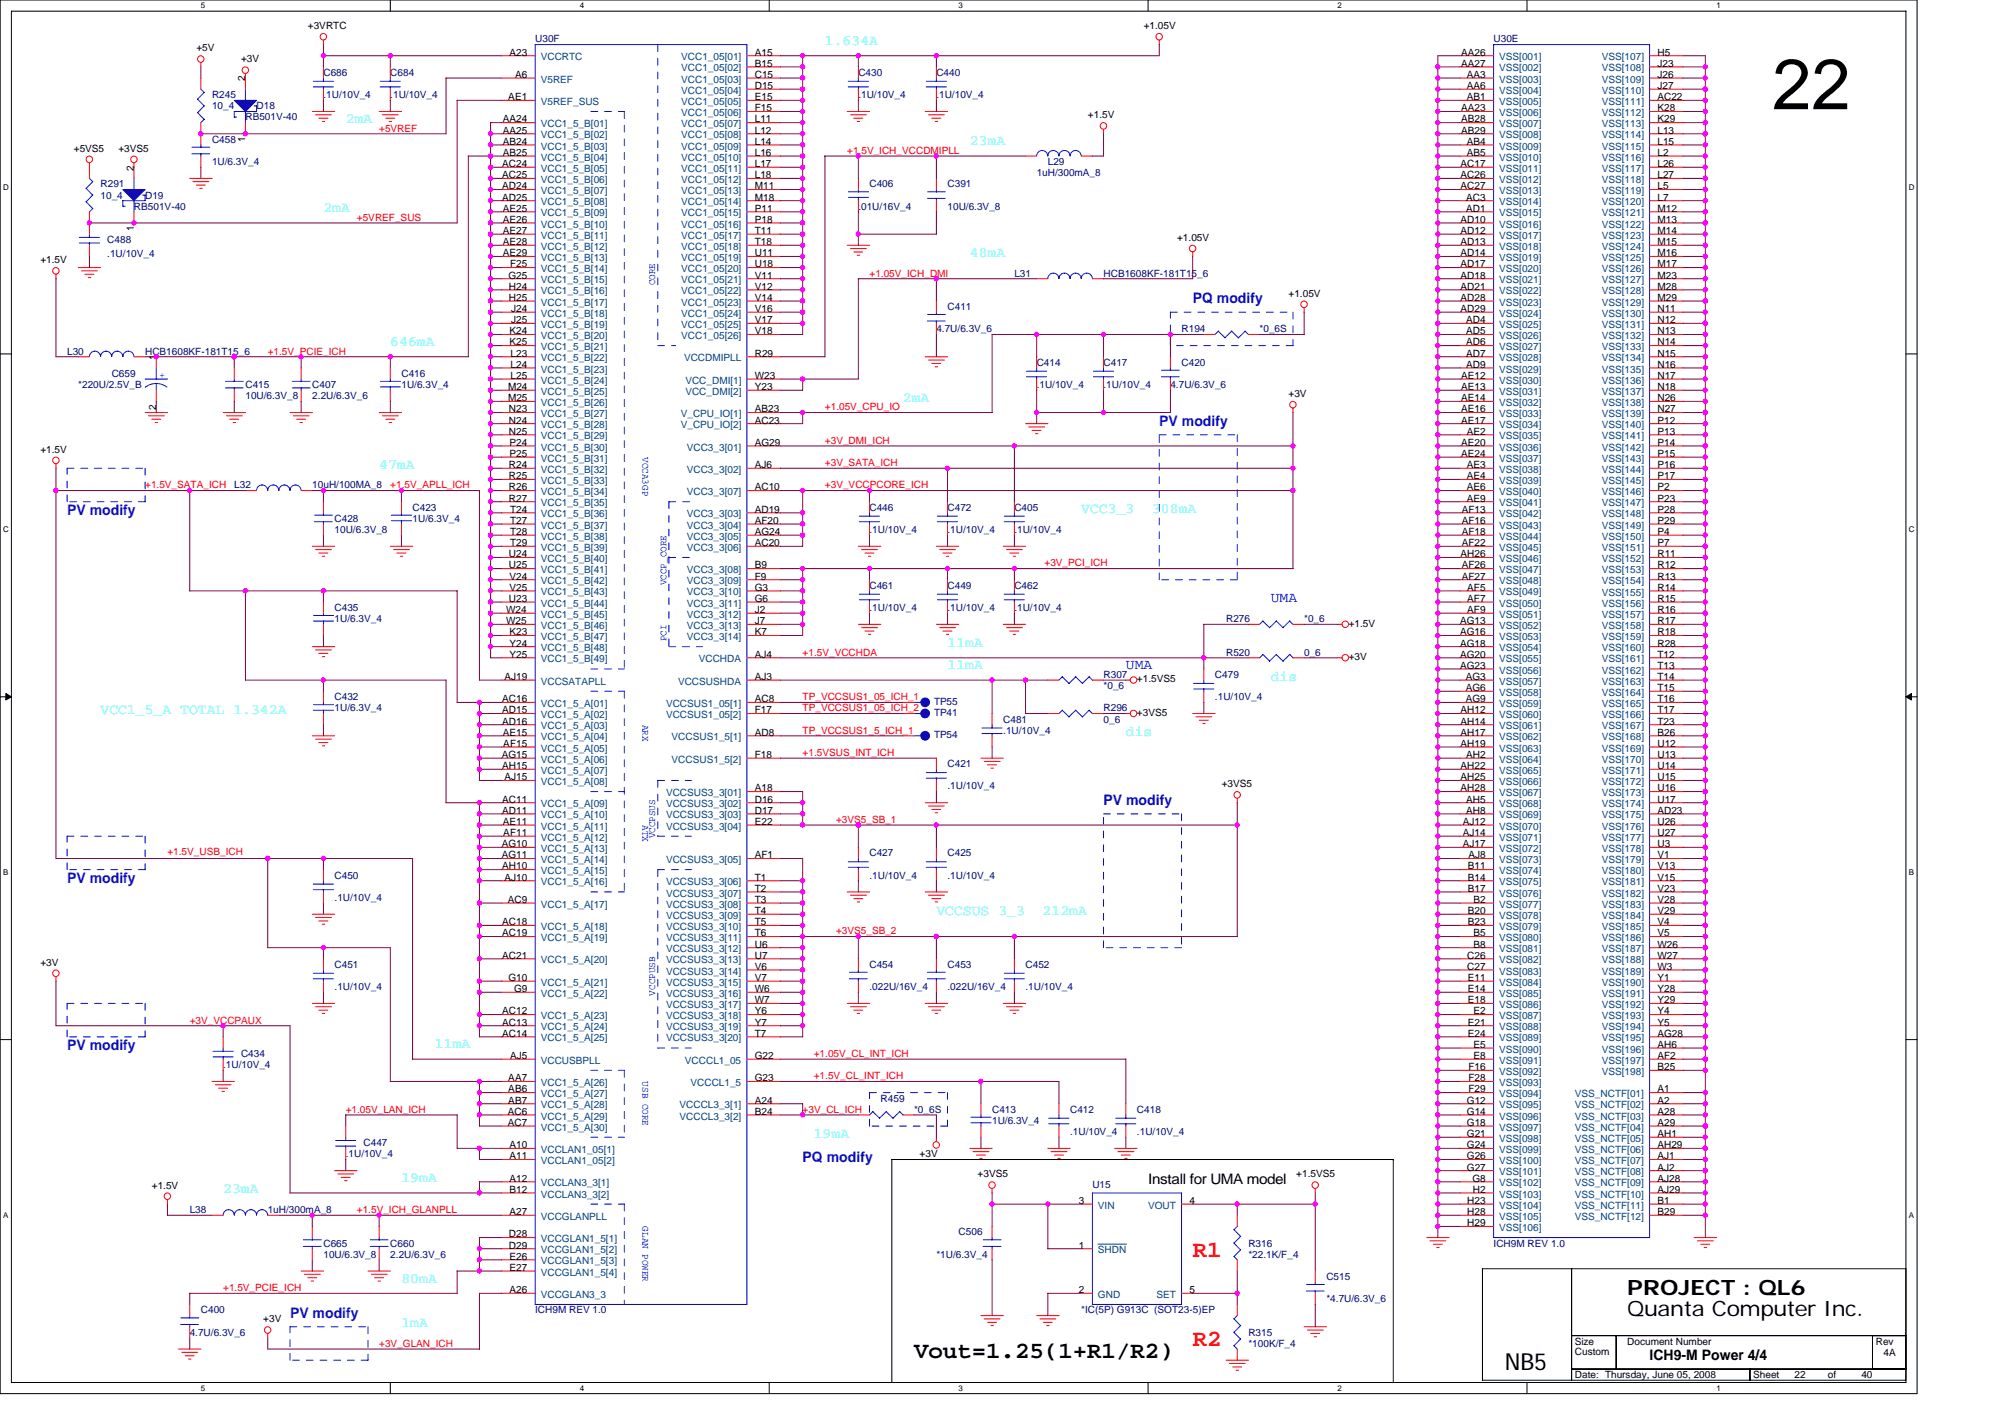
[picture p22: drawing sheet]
<svg xmlns="http://www.w3.org/2000/svg" width="297mm" height="210mm" viewBox="0 0 297 210" stroke-linecap="round" stroke-linejoin="round" font-family="sans-serif">
<defs><g id="words">
<text font-size="10.6" x="262.5" y="16.2">22</text>
<g font-size="3.5" fill="#f00">
<text x="176.7" y="186.2">R1</text>
<text x="176.7" y="199.4">R2</text>
</g>
<g font-size="3.5">
<text x="135.4" y="201">Vout=1.25(1+R1/R2)</text>
<text x="222.9" y="202.8">NB5</text>
</g>
<g font-size="3.1">
<text x="241.1" y="191.8">PROJECT : QL6</text>
<text x="241.1" y="194.8">Quanta Computer Inc.</text>
</g>
<g font-size="2.1" fill="#0ff">
<text x="122.2" y="6.7">1.634A</text>
<text x="51.2" y="18.2">2mA</text>
<text x="143.7" y="21.5">23mA</text>
<text x="47.9" y="31.4">2mA</text>
<text x="143.7" y="38">48mA</text>
<text x="57.8" y="51.2">646mA</text>
<text x="133.8" y="59.5">2mA</text>
<text x="56.2" y="69.4">47mA</text>
<text x="160.2" y="76">VCC3_3</text>
<text x="170.7" y="76">308mA</text>
<text x="140.4" y="95.8">11mA</text>
<text x="140.4" y="99.1">11mA</text>
<text x="188.3" y="100.8">dis</text>
<text x="14.9" y="105.7">VCC1_5_A TOTAL 1.342A</text>
<text x="166.8" y="109">dis</text>
<text x="138.7" y="135.4">VCCSUS 3_3</text>
<text x="154.5" y="135.4">212mA</text>
<text x="64.4" y="155.3">11mA</text>
<text x="120.6" y="168.5">19mA</text>
<text x="33.1" y="176.7">23mA</text>
<text x="59.5" y="175.1">19mA</text>
<text x="59.5" y="189.9">80mA</text>
<text x="59.5" y="196.5">1mA</text>
</g>
<g font-size="2.1" fill="#00f">
<text x="176.7" y="44.9">PQ modify</text>
<text x="171.7" y="63.1">PV modify</text>
<text x="9.9" y="76.3">PV modify</text>
<text x="188.3" y="89.2">UMA</text>
<text x="166.8" y="99.1">UMA</text>
<text x="163.5" y="119.2">PV modify</text>
<text x="9.9" y="130.8">PV modify</text>
<text x="9.9" y="155.5">PV modify</text>
<text x="118.9" y="172">PQ modify</text>
<text x="43" y="195.2">PV modify</text>
</g>
<g font-size="2.1">
<text x="170.1" y="175.3">Install for UMA model</text>
<text x="244.4" y="201.4">ICH9-M Power 4/4</text>
</g>
<g font-size="1.5">
<text x="45.6" y="4.3">+3VRTC</text>
<text x="169.4" y="4.3">+1.05V</text>
<text x="29.1" y="7.6">+5V</text>
<text x="35.7" y="9.2">+3V</text>
<text x="75.5" y="8.2">A23</text>
<text x="76.3" y="11.5">A6</text>
<text x="111.8" y="8.2">A15</text>
<text x="111.8" y="9.9">B15</text>
<text x="111.8" y="11.5">C15</text>
<text x="216.5" y="8.2">AA26</text>
<text x="216.5" y="9.9">AA27</text>
<text x="217.3" y="11.5">AA3</text>
<text x="245.6" y="8.2">H5</text>
<text x="245.6" y="9.9">J23</text>
<text x="245.6" y="11.5">J26</text>
<text x="36.3" y="12" transform="rotate(-90 36.3 12)">2</text>
<text x="75.3" y="14.8">AE1</text>
<text x="111.8" y="13.2">D15</text>
<text x="111.8" y="14.8">E15</text>
<text x="111.8" y="16.5">F15</text>
<text x="161.2" y="17.5">+1.5V</text>
<text x="216.5" y="16.5">AA23</text>
<text x="217.3" y="13.2">AA6</text>
<text x="217.3" y="14.8">AB1</text>
<text x="245.6" y="13.2">J27</text>
<text x="245.6" y="14.8">AC22</text>
<text x="245.6" y="16.5">K28</text>
<text x="10.9" y="22.5">+5VS5</text>
<text x="17.5" y="22.5">+3VS5</text>
<text x="36.3" y="21" transform="rotate(-90 36.3 21)">1</text>
<text x="74.5" y="18.1">AA24</text>
<text x="74.5" y="19.8">AA25</text>
<text x="74.5" y="21.4">AB24</text>
<text x="74.5" y="23.1">AB25</text>
<text x="111.8" y="18.1">L11</text>
<text x="111.8" y="19.8">L12</text>
<text x="111.8" y="21.4">L14</text>
<text x="111.8" y="23.1">L16</text>
<text x="216.5" y="18.1">AB28</text>
<text x="216.5" y="19.8">AB29</text>
<text x="217.3" y="21.4">AB4</text>
<text x="217.3" y="23.1">AB5</text>
<text x="245.6" y="18.1">K29</text>
<text x="245.6" y="19.8">L13</text>
<text x="245.6" y="21.4">L15</text>
<text x="245.6" y="23.1">L2</text>
<text x="19.8" y="25.3" transform="rotate(-90 19.8 25.3)">2</text>
<text x="74.4" y="24.7">AC24</text>
<text x="74.4" y="26.4">AC25</text>
<text x="74.4" y="28">AD24</text>
<text x="74.4" y="29.7">AD25</text>
<text x="111.8" y="24.7">L17</text>
<text x="111.8" y="26.4">L18</text>
<text x="111.8" y="28">M11</text>
<text x="111.8" y="29.7">M18</text>
<text x="216.4" y="24.7">AC17</text>
<text x="216.4" y="26.4">AC26</text>
<text x="216.4" y="28">AC27</text>
<text x="217.2" y="29.7">AC3</text>
<text x="245.6" y="24.7">L26</text>
<text x="245.6" y="26.4">L27</text>
<text x="245.6" y="28">L5</text>
<text x="245.6" y="29.7">L7</text>
<text x="19.8" y="34.2" transform="rotate(-90 19.8 34.2)">1</text>
<text x="74.5" y="31.3">AE25</text>
<text x="74.5" y="33">AE26</text>
<text x="74.5" y="34.6">AE27</text>
<text x="111.8" y="31.3">P11</text>
<text x="111.8" y="33">P18</text>
<text x="111.8" y="34.6">T11</text>
<text x="174.4" y="35.7">+1.05V</text>
<text x="216.4" y="33">AD10</text>
<text x="216.4" y="34.6">AD12</text>
<text x="217.2" y="31.3">AD1</text>
<text x="245.6" y="31.3">M12</text>
<text x="245.6" y="33">M13</text>
<text x="245.6" y="34.6">M14</text>
<text x="6" y="39">+1.5V</text>
<text x="74.5" y="36.3">AE28</text>
<text x="74.5" y="38">AE29</text>
<text x="75.3" y="41.3">G25</text>
<text x="75.6" y="39.6">F25</text>
<text x="111.8" y="36.3">T18</text>
<text x="111.8" y="38">U11</text>
<text x="111.8" y="39.6">U18</text>
<text x="111.8" y="41.3">V11</text>
<text x="216.4" y="36.3">AD13</text>
<text x="216.4" y="38">AD14</text>
<text x="216.4" y="39.6">AD17</text>
<text x="216.4" y="41.3">AD18</text>
<text x="245.6" y="36.3">M15</text>
<text x="245.6" y="38">M16</text>
<text x="245.6" y="39.6">M17</text>
<text x="245.6" y="41.3">M23</text>
<text x="75.4" y="42.9">H24</text>
<text x="75.4" y="44.6">H25</text>
<text x="75.7" y="46.2">J24</text>
<text x="75.7" y="47.9">J25</text>
<text x="111.8" y="42.9">V12</text>
<text x="111.8" y="47.9">V17</text>
<text x="111.8" y="44.6">V14</text>
<text x="111.8" y="46.2">V16</text>
<text x="190.9" y="43.9">+1.05V</text>
<text x="216.4" y="42.9">AD21</text>
<text x="216.4" y="44.6">AD28</text>
<text x="216.4" y="46.2">AD29</text>
<text x="217.2" y="47.9">AD4</text>
<text x="245.6" y="42.9">M28</text>
<text x="245.6" y="44.6">M29</text>
<text x="245.6" y="46.2">N11</text>
<text x="245.6" y="47.9">N12</text>
<text x="23.1" y="53.3" transform="rotate(-90 23.1 53.3)">1</text>
<text x="75.5" y="49.5">K24</text>
<text x="75.5" y="51.2">K25</text>
<text x="75.6" y="52.8">L23</text>
<text x="111.8" y="52.8">R29</text>
<text x="111.8" y="49.5">V18</text>
<text x="217.2" y="49.5">AD5</text>
<text x="217.2" y="51.2">AD6</text>
<text x="217.2" y="52.8">AD7</text>
<text x="245.6" y="49.5">N13</text>
<text x="245.6" y="51.2">N14</text>
<text x="245.6" y="52.8">N15</text>
<text x="75.3" y="57.8">M24</text>
<text x="75.3" y="59.4">M25</text>
<text x="75.6" y="54.5">L24</text>
<text x="75.6" y="56.1">L25</text>
<text x="111.8" y="57.8">Y23</text>
<text x="111.8" y="56.1">W23</text>
<text x="190.9" y="58.8">+3V</text>
<text x="216.5" y="56.1">AE12</text>
<text x="216.5" y="57.8">AE13</text>
<text x="216.5" y="59.4">AE14</text>
<text x="217.2" y="54.5">AD9</text>
<text x="245.6" y="54.5">N16</text>
<text x="245.6" y="56.1">N17</text>
<text x="245.6" y="57.8">N18</text>
<text x="245.6" y="59.4">N26</text>
<text x="23.1" y="60.7" transform="rotate(-90 23.1 60.7)">2</text>
<text x="75.4" y="61.1">N23</text>
<text x="75.4" y="62.7">N24</text>
<text x="75.4" y="64.4">N25</text>
<text x="111.8" y="61.1">AB23</text>
<text x="111.8" y="62.7">AC23</text>
<text x="216.5" y="61.1">AE16</text>
<text x="216.5" y="62.7">AE17</text>
<text x="217.3" y="64.4">AE2</text>
<text x="245.6" y="61.1">N27</text>
<text x="245.6" y="62.7">P12</text>
<text x="245.6" y="64.4">P13</text>
<text x="6" y="67">+1.5V</text>
<text x="75.4" y="69.3">R24</text>
<text x="75.4" y="71">R25</text>
<text x="75.5" y="66">P24</text>
<text x="75.5" y="67.7">P25</text>
<text x="111.8" y="66">AG29</text>
<text x="111.8" y="69.3">AJ6</text>
<text x="216.5" y="66">AE20</text>
<text x="216.5" y="67.7">AE24</text>
<text x="217.3" y="69.3">AE3</text>
<text x="217.3" y="71">AE4</text>
<text x="245.6" y="66">P14</text>
<text x="245.6" y="67.7">P15</text>
<text x="245.6" y="69.3">P16</text>
<text x="245.6" y="71">P17</text>
<text x="75.4" y="72.6">R26</text>
<text x="75.4" y="74.3">R27</text>
<text x="75.6" y="75.9">T24</text>
<text x="75.6" y="77.6">T27</text>
<text x="111.8" y="75.9">AD19</text>
<text x="111.8" y="77.6">AF20</text>
<text x="111.8" y="72.6">AC10</text>
<text x="216.6" y="75.9">AF13</text>
<text x="216.6" y="77.6">AF16</text>
<text x="217.3" y="72.6">AE6</text>
<text x="217.3" y="74.3">AE9</text>
<text x="245.6" y="72.6">P2</text>
<text x="245.6" y="74.3">P23</text>
<text x="245.6" y="75.9">P28</text>
<text x="245.6" y="77.6">P29</text>
<text x="75.4" y="82.5">U24</text>
<text x="75.6" y="79.2">T28</text>
<text x="75.6" y="80.9">T29</text>
<text x="111.8" y="79.2">AG24</text>
<text x="111.8" y="80.9">AC20</text>
<text x="216.4" y="82.5">AH26</text>
<text x="216.6" y="79.2">AF18</text>
<text x="216.6" y="80.9">AF22</text>
<text x="245.6" y="79.2">P4</text>
<text x="245.6" y="80.9">P7</text>
<text x="245.6" y="82.5">R11</text>
<text x="75.4" y="84.2">U25</text>
<text x="75.4" y="89.1">U23</text>
<text x="75.5" y="87.5">V25</text>
<text x="75.5" y="85.8">V24</text>
<text x="111.8" y="85.8">F9</text>
<text x="111.8" y="87.5">G3</text>
<text x="111.8" y="89.1">G6</text>
<text x="111.8" y="84.2">B9</text>
<text x="216.6" y="84.2">AF26</text>
<text x="216.6" y="85.8">AF27</text>
<text x="217.4" y="87.5">AF5</text>
<text x="217.4" y="89.1">AF7</text>
<text x="245.6" y="84.2">R12</text>
<text x="245.6" y="85.8">R13</text>
<text x="245.6" y="87.5">R14</text>
<text x="245.6" y="89.1">R15</text>
<text x="75" y="90.8">W24</text>
<text x="75" y="92.4">W25</text>
<text x="75.5" y="94.1">K23</text>
<text x="75.5" y="95.7">Y24</text>
<text x="111.8" y="90.8">J2</text>
<text x="111.8" y="92.4">J7</text>
<text x="111.8" y="94.1">K7</text>
<text x="199.8" y="92.8">+1.5V</text>
<text x="216.3" y="92.4">AG13</text>
<text x="216.3" y="94.1">AG16</text>
<text x="216.3" y="95.7">AG18</text>
<text x="217.4" y="90.8">AF9</text>
<text x="245.6" y="90.8">R16</text>
<text x="245.6" y="92.4">R17</text>
<text x="245.6" y="94.1">R18</text>
<text x="245.6" y="95.7">R28</text>
<text x="74.7" y="100.7">AJ19</text>
<text x="75.5" y="97.4">Y25</text>
<text x="111.8" y="97.4">AJ4</text>
<text x="111.8" y="100.7">AJ3</text>
<text x="168.4" y="101">+1.5VS5</text>
<text x="199.8" y="97.7">+3V</text>
<text x="216.3" y="97.4">AG20</text>
<text x="216.3" y="99">AG23</text>
<text x="217.1" y="100.7">AG3</text>
<text x="245.6" y="97.4">T12</text>
<text x="245.6" y="99">T13</text>
<text x="245.6" y="100.7">T14</text>
<text x="74.4" y="104">AC16</text>
<text x="74.4" y="105.6">AD15</text>
<text x="74.4" y="107.3">AD16</text>
<text x="111.8" y="104">AC8</text>
<text x="111.8" y="105.6">F17</text>
<text x="168.4" y="106">+3VS5</text>
<text x="216.4" y="105.6">AH12</text>
<text x="216.4" y="107.3">AH14</text>
<text x="217.1" y="102.3">AG6</text>
<text x="217.1" y="104">AG9</text>
<text x="245.6" y="102.3">T15</text>
<text x="245.6" y="104">T16</text>
<text x="245.6" y="105.6">T17</text>
<text x="245.6" y="107.3">T23</text>
<text x="74.3" y="112.2">AG15</text>
<text x="74.4" y="113.9">AH15</text>
<text x="74.5" y="108.9">AE15</text>
<text x="74.6" y="110.6">AF15</text>
<text x="111.8" y="108.9">AD8</text>
<text x="111.8" y="112.2">F18</text>
<text x="216.4" y="108.9">AH17</text>
<text x="216.4" y="110.6">AH19</text>
<text x="216.4" y="113.9">AH22</text>
<text x="217.2" y="112.2">AH2</text>
<text x="245.6" y="110.6">U12</text>
<text x="245.6" y="112.2">U13</text>
<text x="245.6" y="113.9">U14</text>
<text x="245.6" y="108.9">B26</text>
<text x="74.4" y="118.9">AC11</text>
<text x="74.7" y="115.5">AJ15</text>
<text x="111.8" y="117.2">A18</text>
<text x="111.8" y="118.9">D16</text>
<text x="181" y="116.6">+3VS5</text>
<text x="216.4" y="115.5">AH25</text>
<text x="216.4" y="117.2">AH28</text>
<text x="217.2" y="118.9">AH5</text>
<text x="245.6" y="115.5">U15</text>
<text x="245.6" y="117.2">U16</text>
<text x="245.6" y="118.9">U17</text>
<text x="74.3" y="125.5">AG10</text>
<text x="74.4" y="120.5">AD11</text>
<text x="74.5" y="122.2">AE11</text>
<text x="74.6" y="123.8">AF11</text>
<text x="111.8" y="120.5">D17</text>
<text x="111.8" y="122.2">E22</text>
<text x="216.7" y="122.2">AJ12</text>
<text x="216.7" y="123.8">AJ14</text>
<text x="216.7" y="125.5">AJ17</text>
<text x="217.2" y="120.5">AH8</text>
<text x="245.6" y="120.5">AD23</text>
<text x="245.6" y="122.2">U26</text>
<text x="245.6" y="123.8">U27</text>
<text x="245.6" y="125.5">U3</text>
<text x="74.3" y="127.1">AG11</text>
<text x="74.4" y="128.8">AH10</text>
<text x="74.7" y="130.4">AJ10</text>
<text x="111.8" y="130.4">T1</text>
<text x="111.8" y="127.1">AF1</text>
<text x="217.5" y="128.8">B11</text>
<text x="217.5" y="130.4">B14</text>
<text x="217.5" y="127.1">AJ8</text>
<text x="245.6" y="127.1">V1</text>
<text x="245.6" y="128.8">V13</text>
<text x="245.6" y="130.4">V15</text>
<text x="74.4" y="137">AC18</text>
<text x="75.2" y="133.7">AC9</text>
<text x="111.8" y="132.1">T2</text>
<text x="111.8" y="133.7">T3</text>
<text x="111.8" y="135.4">T4</text>
<text x="111.8" y="137">T5</text>
<text x="217.5" y="132.1">B17</text>
<text x="217.5" y="135.4">B20</text>
<text x="217.5" y="137">B23</text>
<text x="218.3" y="133.7">B2</text>
<text x="245.6" y="132.1">V23</text>
<text x="245.6" y="133.7">V28</text>
<text x="245.6" y="135.4">V29</text>
<text x="245.6" y="137">V4</text>
<text x="6" y="143">+3V</text>
<text x="74.4" y="142">AC21</text>
<text x="74.4" y="138.7">AC19</text>
<text x="111.8" y="138.7">T6</text>
<text x="111.8" y="140.3">U6</text>
<text x="111.8" y="142">U7</text>
<text x="111.8" y="143.6">V6</text>
<text x="217.4" y="142">C26</text>
<text x="217.4" y="143.6">C27</text>
<text x="218.3" y="138.7">B5</text>
<text x="218.3" y="140.3">B8</text>
<text x="245.6" y="138.7">V5</text>
<text x="245.6" y="140.3">W26</text>
<text x="245.6" y="142">W27</text>
<text x="245.6" y="143.6">W3</text>
<text x="75.3" y="145.3">G10</text>
<text x="76.2" y="146.9">G9</text>
<text x="111.8" y="145.3">V7</text>
<text x="111.8" y="146.9">W6</text>
<text x="111.8" y="148.6">W7</text>
<text x="217.5" y="145.3">E11</text>
<text x="217.5" y="146.9">E14</text>
<text x="217.5" y="148.6">E18</text>
<text x="245.6" y="145.3">Y1</text>
<text x="245.6" y="146.9">Y28</text>
<text x="245.6" y="148.6">Y29</text>
<text x="74.4" y="150.2">AC12</text>
<text x="74.4" y="151.9">AC13</text>
<text x="74.4" y="153.5">AC14</text>
<text x="111.8" y="150.2">Y6</text>
<text x="111.8" y="151.9">Y7</text>
<text x="111.8" y="153.5">T7</text>
<text x="217.5" y="151.9">E21</text>
<text x="217.5" y="153.5">E24</text>
<text x="218.3" y="150.2">E2</text>
<text x="218.3" y="155.2">E5</text>
<text x="245.6" y="150.2">Y4</text>
<text x="245.6" y="151.9">Y5</text>
<text x="245.6" y="153.5">AG28</text>
<text x="245.6" y="155.2">AH6</text>
<text x="75.3" y="160.1">AA7</text>
<text x="75.3" y="161.8">AB6</text>
<text x="75.6" y="156.8">AJ5</text>
<text x="111.8" y="156.8">G22</text>
<text x="111.8" y="160.1">G23</text>
<text x="217.5" y="158.5">F16</text>
<text x="217.5" y="160.1">F28</text>
<text x="217.5" y="161.8">F29</text>
<text x="218.3" y="156.8">E8</text>
<text x="245.6" y="161.8">A1</text>
<text x="245.6" y="156.8">AF2</text>
<text x="245.6" y="158.5">B25</text>
<text x="75.2" y="165.1">AC6</text>
<text x="75.2" y="166.7">AC7</text>
<text x="75.3" y="163.4">AB7</text>
<text x="111.8" y="165.1">B24</text>
<text x="111.8" y="163.4">A24</text>
<text x="217.3" y="163.4">G12</text>
<text x="217.3" y="165.1">G14</text>
<text x="217.3" y="166.7">G18</text>
<text x="245.6" y="163.4">A2</text>
<text x="245.6" y="165.1">A28</text>
<text x="245.6" y="166.7">A29</text>
<text x="75.5" y="170">A10</text>
<text x="75.5" y="171.7">A11</text>
<text x="136.2" y="171.4">+3V</text>
<text x="217.3" y="170">G24</text>
<text x="217.3" y="171.7">G26</text>
<text x="217.3" y="173.3">G27</text>
<text x="217.3" y="168.4">G21</text>
<text x="245.6" y="168.4">AH1</text>
<text x="245.6" y="170">AH29</text>
<text x="245.6" y="171.7">AJ1</text>
<text x="245.6" y="173.3">AJ2</text>
<text x="22.5" y="176">+1.5V</text>
<text x="75.5" y="175">A12</text>
<text x="75.5" y="176.6">B12</text>
<text x="75.5" y="179.9">A27</text>
<text x="144.8" y="174.3">+3VS5</text>
<text x="159.8" y="178.3">3</text>
<text x="176.2" y="178.3">4</text>
<text x="192" y="174.3">+1.5VS5</text>
<text x="217.4" y="178.3">H23</text>
<text x="217.4" y="179.9">H28</text>
<text x="218.1" y="175">G8</text>
<text x="218.2" y="176.6">H2</text>
<text x="245.6" y="175">AJ28</text>
<text x="245.6" y="176.6">AJ29</text>
<text x="245.6" y="178.3">B1</text>
<text x="245.6" y="179.9">B29</text>
<text x="75.4" y="184.9">D29</text>
<text x="75.4" y="183.2">D28</text>
<text x="159.8" y="184.9">1</text>
<text x="217.4" y="181.6">H29</text>
<text x="75.5" y="188.2">E27</text>
<text x="75.5" y="186.5">E26</text>
<text x="75.5" y="191.5">A26</text>
<text x="159.8" y="191.5">2</text>
<text x="176.2" y="191.5">5</text>
<text x="39" y="195.8">+3V</text>
<text x="233.3" y="200.6">Custom</text>
<text x="233.3" y="199.1">Size</text>
<text x="241.1" y="199.1">Document Number</text>
<text x="277.9" y="199.1">Rev</text>
<text x="279.1" y="200.8">4A</text>
<text x="233.3" y="204.1">Date: Thursday, June 05, 2008</text>
<text x="259.7" y="204.1">Sheet</text>
<text x="265.9" y="204.1">22</text>
<text x="270.8" y="204.1">of</text>
<text x="275.8" y="204.1">40</text>
</g>
<g font-size="1.5" fill="#000080">
<text x="47.9" y="11.2">C686</text>
<text x="57.8" y="11.2">C684</text>
<text x="79.3" y="6.3">U30F</text>
<text x="127.2" y="11.2">C430</text>
<text x="138.7" y="11.2">C440</text>
<text x="221.3" y="6.3">U30E</text>
<text x="31.4" y="14.5">R245</text>
<text x="31.4" y="16.2">10_4</text>
<text x="36.4" y="17.8">RB501V-40</text>
<text x="38" y="16.2">D18</text>
<text x="47.9" y="14.5">.1U/10V_4</text>
<text x="57.8" y="14.5">.1U/10V_4</text>
<text x="127.2" y="14.5">.1U/10V_4</text>
<text x="138.7" y="14.5">.1U/10V_4</text>
<text x="31.4" y="21.1">C458</text>
<text x="14.9" y="27.7">R291</text>
<text x="14.9" y="29.4">10_4</text>
<text x="21.5" y="29.4">D19</text>
<text x="31.4" y="24.4">1U/6.3V_4</text>
<text x="128.8" y="27.7">C406</text>
<text x="140.4" y="27.7">C391</text>
<text x="153.6" y="26.1">1uH/300mA_8</text>
<text x="155.2" y="24.4">L29</text>
<text x="19.9" y="31.1">RB501V-40</text>
<text x="127.2" y="31.1">.01U/16V_4</text>
<text x="140.4" y="31.1">10U/6.3V_8</text>
<text x="15.9" y="36">C488</text>
<text x="15.9" y="38">.1U/10V_4</text>
<text x="150.3" y="41">L31</text>
<text x="163.5" y="41">HCB1608KF-181T15_6</text>
<text x="140.4" y="45.9">C411</text>
<text x="9.9" y="52.5">L30</text>
<text x="21.5" y="52.5">HCB1608KF-181T15_6</text>
<text x="138.7" y="49.2">4.7U/6.3V_6</text>
<text x="175" y="49.2">R194</text>
<text x="186.6" y="49.2">*0_6S</text>
<text x="11.6" y="57.5">*220U/2.5V_B</text>
<text x="16.5" y="55.8">C659</text>
<text x="36.4" y="57.5">C415</text>
<text x="36.4" y="59.1">10U/6.3V_8</text>
<text x="46.3" y="57.5">C407</text>
<text x="46.3" y="59.1">2.2U/6.3V_6</text>
<text x="59.5" y="55.8">C416</text>
<text x="59.5" y="57.5">1U/6.3V_4</text>
<text x="153.6" y="54.2">C414</text>
<text x="153.6" y="57.5">.1U/10V_4</text>
<text x="163.5" y="54.2">C417</text>
<text x="163.5" y="57.5">.1U/10V_4</text>
<text x="173.4" y="57.5">4.7U/6.3V_6</text>
<text x="175" y="54.2">C420</text>
<text x="34.7" y="72.3">L32</text>
<text x="46.3" y="72.3">10uH/100MA_8</text>
<text x="49.6" y="77.3">C428</text>
<text x="61.1" y="75.6">C423</text>
<text x="61.1" y="77.3">1U/6.3V_4</text>
<text x="128.8" y="75.6">C446</text>
<text x="140.4" y="75.6">C472</text>
<text x="150.3" y="75.6">C405</text>
<text x="49.6" y="78.9">10U/6.3V_8</text>
<text x="128.8" y="78.9">.1U/10V_4</text>
<text x="140.4" y="78.9">.1U/10V_4</text>
<text x="150.3" y="78.9">.1U/10V_4</text>
<text x="128.8" y="87.2">C461</text>
<text x="140.4" y="87.2">C449</text>
<text x="150.3" y="87.2">C462</text>
<text x="49.6" y="90.5">C435</text>
<text x="49.6" y="92.1">1U/6.3V_4</text>
<text x="128.8" y="90.5">.1U/10V_4</text>
<text x="140.4" y="90.5">.1U/10V_4</text>
<text x="150.3" y="90.5">.1U/10V_4</text>
<text x="181.6" y="92.1">R276</text>
<text x="193.2" y="92.1">*0_6</text>
<text x="163.5" y="100.4">R307</text>
<text x="180" y="100.4">C479</text>
<text x="181.6" y="97.1">R520</text>
<text x="193.2" y="97.1">0_6</text>
<text x="49.6" y="103.7">C432</text>
<text x="49.6" y="105.3">1U/6.3V_4</text>
<text x="138.4" y="104.4">TP55</text>
<text x="138.4" y="106">TP41</text>
<text x="148.6" y="107">C481</text>
<text x="163.5" y="102">*0_6</text>
<text x="163.5" y="105.3">R296</text>
<text x="163.5" y="107">0_6</text>
<text x="180" y="103.7">.1U/10V_4</text>
<text x="138.4" y="109.3">TP54</text>
<text x="140.4" y="113.6">C421</text>
<text x="148.6" y="108.6">.1U/10V_4</text>
<text x="140.4" y="116.9">.1U/10V_4</text>
<text x="49.6" y="130.1">C450</text>
<text x="128.8" y="126.8">C427</text>
<text x="128.8" y="130.1">.1U/10V_4</text>
<text x="140.4" y="126.8">C425</text>
<text x="140.4" y="130.1">.1U/10V_4</text>
<text x="49.6" y="133.4">.1U/10V_4</text>
<text x="49.6" y="143.3">C451</text>
<text x="128.8" y="143.3">C454</text>
<text x="140.4" y="143.3">C453</text>
<text x="151.9" y="143.3">C452</text>
<text x="49.6" y="146.6">.1U/10V_4</text>
<text x="128.8" y="146.6">.022U/16V_4</text>
<text x="140.4" y="146.6">.022U/16V_4</text>
<text x="151.9" y="146.6">.1U/10V_4</text>
<text x="33.1" y="158.2">.1U/10V_4</text>
<text x="35.7" y="156.5">C434</text>
<text x="130.5" y="163.1">R459</text>
<text x="135.4" y="164.8">*0_6S</text>
<text x="147" y="164.8">C413</text>
<text x="147" y="166.4">1U/6.3V_4</text>
<text x="158.5" y="164.8">C412</text>
<text x="168.4" y="164.8">C418</text>
<text x="51.2" y="171.4">.1U/10V_4</text>
<text x="53.9" y="169.7">C447</text>
<text x="158.5" y="168.1">.1U/10V_4</text>
<text x="168.4" y="168.1">.1U/10V_4</text>
<text x="28.1" y="179.6">L38</text>
<text x="39.7" y="179.6">1uH/300mA_8</text>
<text x="161.8" y="175.9">U15</text>
<text x="47.9" y="184.6">C665</text>
<text x="57.8" y="184.6">C660</text>
<text x="142" y="182.9">C506</text>
<text x="185" y="184.6">R316</text>
<text x="221.3" y="184.6">ICH9M REV 1.0</text>
<text x="47.9" y="186.2">10U/6.3V_8</text>
<text x="57.8" y="186.2">2.2U/6.3V_6</text>
<text x="138.7" y="186.2">*1U/6.3V_4</text>
<text x="185" y="186.2">*22.1K/F_4</text>
<text x="196.5" y="189.5">C515</text>
<text x="28.1" y="197.8">4.7U/6.3V_6</text>
<text x="29.8" y="194.5">C400</text>
<text x="79.3" y="194.5">ICH9M REV 1.0</text>
<text x="160.2" y="194.5">*IC(5P) G913C (SOT23-5)EP</text>
<text x="185" y="197.8">R315</text>
<text x="196.5" y="192.8">*4.7U/6.3V_6</text>
<text x="185" y="199.5">*100K/F_4</text>
</g>
<g font-size="1.5" fill="#004080">
<text x="80.1" y="8.9">VCCRTC</text>
<text x="100.9" y="8.9">VCC1_05[01]</text>
<text x="100.9" y="10.6">VCC1_05[02]</text>
<text x="222.1" y="8.9">VSS[001]</text>
<text x="222.1" y="10.6">VSS[002]</text>
<text x="237.3" y="8.9">VSS[107]</text>
<text x="237.3" y="10.6">VSS[108]</text>
<text x="80.1" y="12.2">V5REF</text>
<text x="80.1" y="15.5">V5REF_SUS</text>
<text x="100.9" y="12.2">VCC1_05[03]</text>
<text x="100.9" y="13.9">VCC1_05[04]</text>
<text x="100.9" y="15.5">VCC1_05[05]</text>
<text x="100.9" y="17.2">VCC1_05[06]</text>
<text x="222.1" y="12.2">VSS[003]</text>
<text x="222.1" y="13.9">VSS[004]</text>
<text x="222.1" y="15.5">VSS[005]</text>
<text x="222.1" y="17.2">VSS[006]</text>
<text x="237.3" y="12.2">VSS[109]</text>
<text x="237.3" y="13.9">VSS[110]</text>
<text x="237.3" y="15.5">VSS[111]</text>
<text x="237.3" y="17.2">VSS[112]</text>
<text x="80.1" y="18.8">VCC1_5_B[01]</text>
<text x="80.1" y="20.5">VCC1_5_B[02]</text>
<text x="80.1" y="22.1">VCC1_5_B[03]</text>
<text x="80.1" y="23.8">VCC1_5_B[04]</text>
<text x="100.9" y="18.8">VCC1_05[07]</text>
<text x="100.9" y="20.5">VCC1_05[08]</text>
<text x="100.9" y="22.1">VCC1_05[09]</text>
<text x="100.9" y="23.8">VCC1_05[10]</text>
<text x="222.1" y="18.8">VSS[007]</text>
<text x="222.1" y="20.5">VSS[008]</text>
<text x="222.1" y="22.1">VSS[009]</text>
<text x="222.1" y="23.8">VSS[010]</text>
<text x="237.3" y="18.8">VSS[113]</text>
<text x="237.3" y="20.5">VSS[114]</text>
<text x="237.3" y="22.1">VSS[115]</text>
<text x="237.3" y="23.8">VSS[116]</text>
<text x="80.1" y="25.4">VCC1_5_B[05]</text>
<text x="80.1" y="27.1">VCC1_5_B[06]</text>
<text x="80.1" y="28.7">VCC1_5_B[07]</text>
<text x="100.9" y="25.4">VCC1_05[11]</text>
<text x="100.9" y="27.1">VCC1_05[12]</text>
<text x="100.9" y="28.7">VCC1_05[13]</text>
<text x="222.1" y="25.4">VSS[011]</text>
<text x="222.1" y="27.1">VSS[012]</text>
<text x="222.1" y="28.7">VSS[013]</text>
<text x="237.3" y="25.4">VSS[117]</text>
<text x="237.3" y="27.1">VSS[118]</text>
<text x="237.3" y="28.7">VSS[119]</text>
<text x="80.1" y="30.4">VCC1_5_B[08]</text>
<text x="80.1" y="32">VCC1_5_B[09]</text>
<text x="80.1" y="33.7">VCC1_5_B[10]</text>
<text x="80.1" y="35.3">VCC1_5_B[11]</text>
<text x="100.9" y="30.4">VCC1_05[14]</text>
<text x="100.9" y="32">VCC1_05[15]</text>
<text x="100.9" y="33.7">VCC1_05[16]</text>
<text x="100.9" y="35.4">VCC1_05[17]</text>
<text x="222.1" y="30.4">VSS[014]</text>
<text x="222.1" y="32">VSS[015]</text>
<text x="222.1" y="33.7">VSS[016]</text>
<text x="222.1" y="35.3">VSS[017]</text>
<text x="237.3" y="30.4">VSS[120]</text>
<text x="237.3" y="32">VSS[121]</text>
<text x="237.3" y="33.7">VSS[122]</text>
<text x="237.3" y="35.4">VSS[123]</text>
<text x="80.1" y="37">VCC1_5_B[12]</text>
<text x="80.1" y="38.7">VCC1_5_B[13]</text>
<text x="80.1" y="40.3">VCC1_5_B[14]</text>
<text x="80.1" y="42">VCC1_5_B[15]</text>
<text x="100.9" y="37">VCC1_05[18]</text>
<text x="100.9" y="38.7">VCC1_05[19]</text>
<text x="100.9" y="40.3">VCC1_05[20]</text>
<text x="100.9" y="42">VCC1_05[21]</text>
<text x="222.1" y="37">VSS[018]</text>
<text x="222.1" y="38.7">VSS[019]</text>
<text x="222.1" y="40.3">VSS[020]</text>
<text x="222.1" y="42">VSS[021]</text>
<text x="237.3" y="37">VSS[124]</text>
<text x="237.3" y="38.7">VSS[125]</text>
<text x="237.3" y="40.3">VSS[126]</text>
<text x="237.3" y="42">VSS[127]</text>
<text x="80.1" y="43.6">VCC1_5_B[16]</text>
<text x="80.1" y="45.3">VCC1_5_B[17]</text>
<text x="80.1" y="46.9">VCC1_5_B[18]</text>
<text x="100.9" y="43.6">VCC1_05[22]</text>
<text x="100.9" y="45.3">VCC1_05[23]</text>
<text x="100.9" y="46.9">VCC1_05[24]</text>
<text x="222.1" y="43.6">VSS[022]</text>
<text x="222.1" y="45.3">VSS[023]</text>
<text x="222.1" y="46.9">VSS[024]</text>
<text x="237.3" y="43.6">VSS[128]</text>
<text x="237.3" y="45.3">VSS[129]</text>
<text x="237.3" y="46.9">VSS[130]</text>
<text x="80.1" y="48.6">VCC1_5_B[19]</text>
<text x="80.1" y="50.2">VCC1_5_B[20]</text>
<text x="80.1" y="51.9">VCC1_5_B[21]</text>
<text x="80.1" y="53.5">VCC1_5_B[22]</text>
<text x="100.9" y="48.6">VCC1_05[25]</text>
<text x="100.9" y="50.2">VCC1_05[26]</text>
<text x="101.3" y="53.5">VCCDMIPLL</text>
<text x="222.1" y="48.6">VSS[025]</text>
<text x="222.1" y="50.2">VSS[026]</text>
<text x="222.1" y="51.9">VSS[027]</text>
<text x="222.1" y="53.5">VSS[028]</text>
<text x="237.3" y="48.6">VSS[131]</text>
<text x="237.3" y="50.2">VSS[132]</text>
<text x="237.3" y="51.9">VSS[133]</text>
<text x="237.3" y="53.5">VSS[134]</text>
<text x="80.1" y="55.2">VCC1_5_B[23]</text>
<text x="80.1" y="56.8">VCC1_5_B[24]</text>
<text x="80.1" y="58.5">VCC1_5_B[25]</text>
<text x="101.5" y="58.5">VCC_DMI[2]</text>
<text x="101.5" y="56.8">VCC_DMI[1]</text>
<text x="222.1" y="55.2">VSS[029]</text>
<text x="222.1" y="56.8">VSS[030]</text>
<text x="222.1" y="58.5">VSS[031]</text>
<text x="237.3" y="55.2">VSS[135]</text>
<text x="237.3" y="56.8">VSS[136]</text>
<text x="237.3" y="58.5">VSS[137]</text>
<text x="80.1" y="60.1">VCC1_5_B[26]</text>
<text x="80.1" y="61.8">VCC1_5_B[27]</text>
<text x="80.1" y="63.4">VCC1_5_B[28]</text>
<text x="80.1" y="65.1">VCC1_5_B[29]</text>
<text x="100.9" y="61.8">V_CPU_IO[1]</text>
<text x="100.9" y="63.4">V_CPU_IO[2]</text>
<text x="222.1" y="60.1">VSS[032]</text>
<text x="222.1" y="61.8">VSS[033]</text>
<text x="222.1" y="63.4">VSS[034]</text>
<text x="222.1" y="65.1">VSS[035]</text>
<text x="237.3" y="60.1">VSS[138]</text>
<text x="237.3" y="61.8">VSS[139]</text>
<text x="237.3" y="63.4">VSS[140]</text>
<text x="237.3" y="65.1">VSS[141]</text>
<text x="80.1" y="66.7">VCC1_5_B[30]</text>
<text x="80.1" y="68.4">VCC1_5_B[31]</text>
<text x="80.1" y="70">VCC1_5_B[32]</text>
<text x="80.1" y="71.7">VCC1_5_B[33]</text>
<text x="101.7" y="66.7">VCC3_3[01]</text>
<text x="101.7" y="70">VCC3_3[02]</text>
<text x="222.1" y="66.7">VSS[036]</text>
<text x="222.1" y="68.4">VSS[037]</text>
<text x="222.1" y="70">VSS[038]</text>
<text x="222.1" y="71.7">VSS[039]</text>
<text x="237.3" y="66.7">VSS[142]</text>
<text x="237.3" y="68.4">VSS[143]</text>
<text x="237.3" y="70">VSS[144]</text>
<text x="237.3" y="71.7">VSS[145]</text>
<text x="80.1" y="73.3">VCC1_5_B[34]</text>
<text x="80.1" y="75">VCC1_5_B[35]</text>
<text x="80.1" y="76.6">VCC1_5_B[36]</text>
<text x="101.7" y="76.6">VCC3_3[03]</text>
<text x="101.7" y="73.3">VCC3_3[07]</text>
<text x="222.1" y="73.3">VSS[040]</text>
<text x="222.1" y="75">VSS[041]</text>
<text x="222.1" y="76.6">VSS[042]</text>
<text x="237.3" y="73.3">VSS[146]</text>
<text x="237.3" y="75">VSS[147]</text>
<text x="237.3" y="76.6">VSS[148]</text>
<text x="80.1" y="78.3">VCC1_5_B[37]</text>
<text x="80.1" y="79.9">VCC1_5_B[38]</text>
<text x="80.1" y="81.6">VCC1_5_B[39]</text>
<text x="80.1" y="83.2">VCC1_5_B[40]</text>
<text x="101.7" y="78.3">VCC3_3[04]</text>
<text x="101.7" y="79.9">VCC3_3[05]</text>
<text x="101.7" y="81.6">VCC3_3[06]</text>
<text x="222.1" y="78.3">VSS[043]</text>
<text x="222.1" y="79.9">VSS[044]</text>
<text x="222.1" y="81.6">VSS[045]</text>
<text x="222.1" y="83.2">VSS[046]</text>
<text x="237.3" y="78.3">VSS[149]</text>
<text x="237.3" y="79.9">VSS[150]</text>
<text x="237.3" y="81.6">VSS[151]</text>
<text x="237.3" y="83.2">VSS[152]</text>
<text x="80.1" y="88.2">VCC1_5_B[43]</text>
<text x="80.1" y="84.9">VCC1_5_B[41]</text>
<text x="80.1" y="89.8">VCC1_5_B[44]</text>
<text x="80.1" y="86.5">VCC1_5_B[42]</text>
<text x="101.7" y="86.5">VCC3_3[09]</text>
<text x="101.7" y="88.2">VCC3_3[10]</text>
<text x="101.7" y="89.8">VCC3_3[11]</text>
<text x="101.7" y="84.9">VCC3_3[08]</text>
<text x="222.1" y="84.9">VSS[047]</text>
<text x="222.1" y="86.5">VSS[048]</text>
<text x="222.1" y="88.2">VSS[049]</text>
<text x="222.1" y="89.8">VSS[050]</text>
<text x="237.3" y="84.9">VSS[153]</text>
<text x="237.3" y="86.5">VSS[154]</text>
<text x="237.3" y="88.2">VSS[155]</text>
<text x="237.3" y="89.8">VSS[156]</text>
<text x="80.1" y="91.5">VCC1_5_B[45]</text>
<text x="80.1" y="93.1">VCC1_5_B[46]</text>
<text x="80.1" y="94.8">VCC1_5_B[47]</text>
<text x="101.7" y="91.5">VCC3_3[12]</text>
<text x="101.7" y="93.1">VCC3_3[13]</text>
<text x="101.7" y="94.8">VCC3_3[14]</text>
<text x="222.1" y="91.5">VSS[051]</text>
<text x="222.1" y="93.1">VSS[052]</text>
<text x="222.1" y="94.8">VSS[053]</text>
<text x="237.3" y="91.5">VSS[157]</text>
<text x="237.3" y="93.1">VSS[158]</text>
<text x="237.3" y="94.8">VSS[159]</text>
<text x="80.1" y="101.4">VCCSATAPLL</text>
<text x="80.1" y="96.4">VCC1_5_B[48]</text>
<text x="80.1" y="98.1">VCC1_5_B[49]</text>
<text x="100.5" y="101.4">VCCSUSHDA</text>
<text x="103.5" y="98.1">VCCHDA</text>
<text x="222.1" y="96.4">VSS[054]</text>
<text x="222.1" y="98.1">VSS[055]</text>
<text x="222.1" y="99.7">VSS[056]</text>
<text x="222.1" y="101.4">VSS[057]</text>
<text x="237.3" y="96.4">VSS[160]</text>
<text x="237.3" y="98.1">VSS[161]</text>
<text x="237.3" y="99.7">VSS[162]</text>
<text x="237.3" y="101.4">VSS[163]</text>
<text x="80.1" y="104.7">VCC1_5_A[01]</text>
<text x="80.1" y="106.3">VCC1_5_A[02]</text>
<text x="80.1" y="108">VCC1_5_A[03]</text>
<text x="98.7" y="104.7">VCCSUS1_05[1]</text>
<text x="98.7" y="106.3">VCCSUS1_05[2]</text>
<text x="222.1" y="103">VSS[058]</text>
<text x="222.1" y="104.7">VSS[059]</text>
<text x="222.1" y="106.3">VSS[060]</text>
<text x="222.1" y="108">VSS[061]</text>
<text x="237.3" y="103">VSS[164]</text>
<text x="237.3" y="104.7">VSS[165]</text>
<text x="237.3" y="106.3">VSS[166]</text>
<text x="237.3" y="108">VSS[167]</text>
<text x="80.1" y="109.6">VCC1_5_A[04]</text>
<text x="80.1" y="111.3">VCC1_5_A[05]</text>
<text x="80.1" y="112.9">VCC1_5_A[06]</text>
<text x="99.5" y="109.6">VCCSUS1_5[1]</text>
<text x="99.5" y="112.9">VCCSUS1_5[2]</text>
<text x="222.1" y="109.6">VSS[062]</text>
<text x="222.1" y="111.3">VSS[063]</text>
<text x="222.1" y="112.9">VSS[064]</text>
<text x="237.3" y="111.3">VSS[169]</text>
<text x="237.3" y="112.9">VSS[170]</text>
<text x="237.3" y="109.6">VSS[168]</text>
<text x="80.1" y="119.6">VCC1_5_A[09]</text>
<text x="80.1" y="114.6">VCC1_5_A[07]</text>
<text x="80.1" y="116.2">VCC1_5_A[08]</text>
<text x="98.7" y="117.9">VCCSUS3_3[01]</text>
<text x="98.7" y="119.6">VCCSUS3_3[02]</text>
<text x="222.1" y="114.6">VSS[065]</text>
<text x="222.1" y="116.2">VSS[066]</text>
<text x="222.1" y="117.9">VSS[067]</text>
<text x="222.1" y="119.6">VSS[068]</text>
<text x="237.3" y="114.6">VSS[171]</text>
<text x="237.3" y="116.3">VSS[172]</text>
<text x="237.3" y="117.9">VSS[173]</text>
<text x="237.3" y="119.6">VSS[174]</text>
<text x="80.1" y="121.2">VCC1_5_A[10]</text>
<text x="80.1" y="122.9">VCC1_5_A[11]</text>
<text x="80.1" y="124.5">VCC1_5_A[12]</text>
<text x="98.7" y="121.2">VCCSUS3_3[03]</text>
<text x="98.7" y="122.9">VCCSUS3_3[04]</text>
<text x="222.1" y="121.2">VSS[069]</text>
<text x="222.1" y="122.9">VSS[070]</text>
<text x="222.1" y="124.5">VSS[071]</text>
<text x="237.3" y="121.2">VSS[175]</text>
<text x="237.3" y="122.9">VSS[176]</text>
<text x="237.3" y="124.5">VSS[177]</text>
<text x="80.1" y="126.2">VCC1_5_A[13]</text>
<text x="80.1" y="131.1">VCC1_5_A[16]</text>
<text x="80.1" y="129.5">VCC1_5_A[15]</text>
<text x="80.1" y="127.8">VCC1_5_A[14]</text>
<text x="98.7" y="131.1">VCCSUS3_3[06]</text>
<text x="98.7" y="127.8">VCCSUS3_3[05]</text>
<text x="222.1" y="126.2">VSS[072]</text>
<text x="222.1" y="127.8">VSS[073]</text>
<text x="222.1" y="129.5">VSS[074]</text>
<text x="222.1" y="131.1">VSS[075]</text>
<text x="237.3" y="126.2">VSS[178]</text>
<text x="237.3" y="127.8">VSS[179]</text>
<text x="237.3" y="129.5">VSS[180]</text>
<text x="237.3" y="131.1">VSS[181]</text>
<text x="80.1" y="137.7">VCC1_5_A[18]</text>
<text x="80.1" y="134.4">VCC1_5_A[17]</text>
<text x="98.7" y="132.8">VCCSUS3_3[07]</text>
<text x="98.7" y="134.4">VCCSUS3_3[08]</text>
<text x="98.7" y="136.1">VCCSUS3_3[09]</text>
<text x="98.7" y="137.7">VCCSUS3_3[10]</text>
<text x="222.1" y="132.8">VSS[076]</text>
<text x="222.1" y="134.4">VSS[077]</text>
<text x="222.1" y="136.1">VSS[078]</text>
<text x="222.1" y="137.7">VSS[079]</text>
<text x="237.3" y="132.8">VSS[182]</text>
<text x="237.3" y="134.4">VSS[183]</text>
<text x="237.3" y="136.1">VSS[184]</text>
<text x="237.3" y="137.7">VSS[185]</text>
<text x="80.1" y="142.7">VCC1_5_A[20]</text>
<text x="80.1" y="139.4">VCC1_5_A[19]</text>
<text x="98.7" y="139.4">VCCSUS3_3[11]</text>
<text x="98.7" y="141">VCCSUS3_3[12]</text>
<text x="98.7" y="142.7">VCCSUS3_3[13]</text>
<text x="222.1" y="139.4">VSS[080]</text>
<text x="222.1" y="141">VSS[081]</text>
<text x="222.1" y="142.7">VSS[082]</text>
<text x="237.3" y="139.4">VSS[186]</text>
<text x="237.3" y="141">VSS[187]</text>
<text x="237.3" y="142.7">VSS[188]</text>
<text x="80.1" y="147.6">VCC1_5_A[22]</text>
<text x="80.1" y="146">VCC1_5_A[21]</text>
<text x="98.7" y="144.3">VCCSUS3_3[14]</text>
<text x="98.7" y="146">VCCSUS3_3[15]</text>
<text x="98.7" y="147.6">VCCSUS3_3[16]</text>
<text x="98.7" y="149.3">VCCSUS3_3[17]</text>
<text x="222.1" y="144.3">VSS[083]</text>
<text x="222.1" y="146">VSS[084]</text>
<text x="222.1" y="147.6">VSS[085]</text>
<text x="222.1" y="149.3">VSS[086]</text>
<text x="237.3" y="144.3">VSS[189]</text>
<text x="237.3" y="146">VSS[190]</text>
<text x="237.3" y="147.6">VSS[191]</text>
<text x="237.3" y="149.3">VSS[192]</text>
<text x="80.1" y="150.9">VCC1_5_A[23]</text>
<text x="80.1" y="152.6">VCC1_5_A[24]</text>
<text x="80.1" y="154.2">VCC1_5_A[25]</text>
<text x="98.7" y="150.9">VCCSUS3_3[18]</text>
<text x="98.7" y="152.6">VCCSUS3_3[19]</text>
<text x="98.7" y="154.2">VCCSUS3_3[20]</text>
<text x="222.1" y="150.9">VSS[087]</text>
<text x="222.1" y="152.6">VSS[088]</text>
<text x="222.1" y="154.2">VSS[089]</text>
<text x="222.1" y="155.9">VSS[090]</text>
<text x="237.3" y="150.9">VSS[193]</text>
<text x="237.3" y="152.6">VSS[194]</text>
<text x="237.3" y="154.2">VSS[195]</text>
<text x="237.3" y="155.9">VSS[196]</text>
<text x="80.1" y="157.5">VCCUSBPLL</text>
<text x="80.1" y="160.8">VCC1_5_A[26]</text>
<text x="101.5" y="157.5">VCCCL1_05</text>
<text x="102.3" y="160.8">VCCCL1_5</text>
<text x="222.1" y="157.5">VSS[091]</text>
<text x="222.1" y="159.2">VSS[092]</text>
<text x="222.1" y="160.8">VSS[093]</text>
<text x="237.3" y="157.5">VSS[197]</text>
<text x="237.3" y="159.2">VSS[198]</text>
<text x="80.1" y="162.5">VCC1_5_A[27]</text>
<text x="80.1" y="164.1">VCC1_5_A[28]</text>
<text x="80.1" y="165.8">VCC1_5_A[29]</text>
<text x="80.1" y="167.4">VCC1_5_A[30]</text>
<text x="100.7" y="165.8">VCCCL3_3[2]</text>
<text x="100.7" y="164.1">VCCCL3_3[1]</text>
<text x="222.1" y="162.5">VSS[094]</text>
<text x="222.1" y="164.1">VSS[095]</text>
<text x="222.1" y="165.8">VSS[096]</text>
<text x="222.1" y="167.4">VSS[097]</text>
<text x="233.3" y="162.5">VSS_NCTF[01]</text>
<text x="233.3" y="164.1">VSS_NCTF[02]</text>
<text x="233.3" y="165.8">VSS_NCTF[03]</text>
<text x="233.3" y="167.4">VSS_NCTF[04]</text>
<text x="80.1" y="170.7">VCCLAN1_05[1]</text>
<text x="80.1" y="172.4">VCCLAN1_05[2]</text>
<text x="222.1" y="170.7">VSS[099]</text>
<text x="222.1" y="172.4">VSS[100]</text>
<text x="222.1" y="169.1">VSS[098]</text>
<text x="233.3" y="169.1">VSS_NCTF[05]</text>
<text x="233.3" y="170.7">VSS_NCTF[06]</text>
<text x="233.3" y="172.4">VSS_NCTF[07]</text>
<text x="80.1" y="175.7">VCCLAN3_3[1]</text>
<text x="80.1" y="177.3">VCCLAN3_3[2]</text>
<text x="162.7" y="179">VIN</text>
<text x="170.1" y="179">VOUT</text>
<text x="222.1" y="174">VSS[101]</text>
<text x="222.1" y="175.7">VSS[102]</text>
<text x="222.1" y="177.3">VSS[103]</text>
<text x="222.1" y="179">VSS[104]</text>
<text x="233.3" y="174">VSS_NCTF[08]</text>
<text x="233.3" y="175.7">VSS_NCTF[09]</text>
<text x="233.3" y="177.3">VSS_NCTF[10]</text>
<text x="233.3" y="179">VSS_NCTF[11]</text>
<text x="80.1" y="185.6">VCCGLAN1_5[2]</text>
<text x="80.1" y="183.9">VCCGLAN1_5[1]</text>
<text x="80.1" y="180.6">VCCGLANPLL</text>
<text x="162.7" y="185.6">SHDN</text>
<text x="222.1" y="180.6">VSS[105]</text>
<text x="222.1" y="182.3">VSS[106]</text>
<text x="233.3" y="180.6">VSS_NCTF[12]</text>
<text x="80.1" y="188.9">VCCGLAN1_5[4]</text>
<text x="80.1" y="187.2">VCCGLAN1_5[3]</text>
<text x="80.1" y="192.2">VCCGLAN3_3</text>
<text x="162.7" y="192.2">GND</text>
<text x="171.3" y="192.2">SET</text>
</g>
<g font-size="1.5" fill="#f00">
<text x="56.2" y="19.5">+5VREF</text>
<text x="125.5" y="22.8">+1.5V_ICH_VCCDMIPLL</text>
<text x="52.9" y="32.7">+5VREF_SUS</text>
<text x="128.8" y="41">+1.05V_ICH_DMI</text>
<text x="39.7" y="52.5">+1.5V_PCIE_ICH</text>
<text x="122.2" y="60.8">+1.05V_CPU_IO</text>
<text x="122.2" y="65.7">+3V_DMI_ICH</text>
<text x="122.2" y="69">+3V_SATA_ICH</text>
<text x="21.5" y="72.3">+1.5V_SATA_ICH</text>
<text x="57.8" y="72.3">+1.5V_APLL_ICH</text>
<text x="122.2" y="72.3">+3V_VCCPCORE_ICH</text>
<text x="154.7" y="83.9">+3V_PCI_ICH</text>
<text x="118.9" y="97.1">+1.5V_VCCHDA</text>
<text x="118.9" y="105.3">TP_VCCSUS1_05_ICH_2</text>
<text x="118.9" y="103.7">TP_VCCSUS1_05_ICH_1</text>
<text x="118.9" y="108.6">TP_VCCSUS1_5_ICH_1</text>
<text x="118.9" y="112">+1.5VSUS_INT_ICH</text>
<text x="123.9" y="121.9">+3VS5_SB_1</text>
<text x="24.8" y="126.6">+1.5V_USB_ICH</text>
<text x="123.9" y="138.4">+3VS5_SB_2</text>
<text x="28.1" y="151.6">+3V_VCCPAUX</text>
<text x="120.6" y="156.5">+1.05V_CL_INT_ICH</text>
<text x="120.6" y="159.8">+1.5V_CL_INT_ICH</text>
<text x="51.2" y="164.8">+1.05V_LAN_ICH</text>
<text x="118.9" y="164.8">+3V_CL_ICH</text>
<text x="52.9" y="179.6">+1.5V_ICH_GLANPLL</text>
<text x="33.1" y="191.2">+1.5V_PCIE_ICH</text>
<text x="56.2" y="199.5">+3V_GLAN_ICH</text>
</g>
<g font-size="1.5" fill="#00f">
<text x="97.1" y="42.3" transform="rotate(-90 97.1 42.3)">CORE</text>
<text x="23.6" y="56">+</text>
<text x="95.2" y="67.7" transform="rotate(90 95.2 67.7)">VCCA3GP</text>
<text x="98.7" y="86.7" transform="rotate(-90 98.7 86.7)">VCCP_CORE</text>
<text x="98.7" y="94.9" transform="rotate(-90 98.7 94.9)">PCI</text>
<text x="95.2" y="107.3" transform="rotate(90 95.2 107.3)">ARX</text>
<text x="95.2" y="122.2" transform="rotate(90 95.2 122.2)">ATX</text>
<text x="97.1" y="124.2" transform="rotate(-90 97.1 124.2)">VCCPSUS</text>
<text x="97.1" y="147.4" transform="rotate(-90 97.1 147.4)">VCCPUSB</text>
<text x="95.2" y="160.1" transform="rotate(90 95.2 160.1)">USB CORE</text>
<text x="95.2" y="181.6" transform="rotate(90 95.2 181.6)">GLAN POWER</text>
</g>
<g font-size="1.2">
<text x="29.8" y="1.2">5</text>
<text x="85.9" y="1.2">4</text>
<text x="142" y="1.2">3</text>
<text x="198.2" y="1.2">2</text>
<text x="254.3" y="1.2">1</text>
<text x=".5" y="28.1">D</text>
<text x="282.8" y="28.1">D</text>
<text x=".5" y="78.8">C</text>
<text x="282.8" y="78.8">C</text>
<text x=".5" y="129.6">B</text>
<text x="282.8" y="129.6">B</text>
<text x=".5" y="180.4">A</text>
<text x="282.8" y="180.4">A</text>
<text x="29.8" y="205.9">5</text>
<text x="85.9" y="205.9">4</text>
<text x="142" y="205.9">3</text>
<text x="198.2" y="205.9">2</text>
<text x="254.3" y="205.9">1</text>
</g>
</g></defs>
<path d="M0 0h284v206.4h-284zM1.7 1.7h280.7v203h-280.7z" fill="none" stroke="#000" stroke-width=".15"/>
<g fill="#fff">
<path d="M29.8 .2h.6v1.3h-.6z"/>
<path d="M29.8 204.9h.6v1.3h-.6z"/>
</g>
<path d="M57.8 0v1.7M57.8 204.7v1.7" fill="none" stroke="#000" stroke-width=".15"/>
<g fill="#fff">
<path d="M85.9 .2h.6v1.3h-.6z"/>
<path d="M85.9 204.9h.6v1.3h-.6z"/>
</g>
<path d="M114 0v1.7M114 204.7v1.7" fill="none" stroke="#000" stroke-width=".15"/>
<g fill="#fff">
<path d="M142 .2h.7v1.3h-.7z"/>
<path d="M142 204.9h.7v1.3h-.7z"/>
</g>
<path d="M170.1 0v1.7M170.1 204.7v1.7" fill="none" stroke="#000" stroke-width=".15"/>
<g fill="#fff">
<path d="M198.2 .2h.6v1.3h-.6z"/>
<path d="M198.2 204.9h.6v1.3h-.6z"/>
</g>
<path d="M226.2 0v1.7M226.2 204.7v1.7" fill="none" stroke="#000" stroke-width=".15"/>
<g fill="#fff">
<path d="M254.3 .2h.6v1.3h-.6z"/>
<path d="M254.3 204.9h.6v1.3h-.6z"/>
<path d="M.5 27h.8v1.3h-.8z"/>
<path d="M282.8 27h.8v1.3h-.8z"/>
<path d="M.5 77.8h.8v1.3h-.8z"/>
<path d="M282.8 77.8h.8v1.3h-.8z"/>
</g>
<path d="M0 52.4h1.7M282.4 52.4h1.6" fill="none" stroke="#000" stroke-width=".15"/>
<g fill="#fff">
<path d="M.5 128.6h.7v1.3h-.7z"/>
<path d="M282.8 128.6h.7v1.3h-.7z"/>
</g>
<path d="M0 103.2h1.7M282.4 103.2h1.6" fill="none" stroke="#000" stroke-width=".15"/>
<path d="M.9 102.7l.8 .5-.8 .5zM282.4 103.2l.8-.5v1z" fill="#000" stroke="#000" stroke-width=".15"/>
<g fill="#fff">
<path d="M.5 179.3h.7v1.3h-.7z"/>
<path d="M282.8 179.3h.7v1.3h-.7z"/>
</g>
<path d="M0 153.9h1.7M282.4 153.9h1.6M132.1 171.7h74.3v33h-74.3zM219.6 187.9h62.8v16.5h-62.8zM232.8 197.8h49.6M232.8 187.9v16.5M239.4 197.8v4.9M277.4 197.8v4.9M232.8 202.7h49.6M259.2 202.7v1.7" fill="none" stroke="#000" stroke-width=".15"/>
<g fill="none" stroke="#00f" stroke-width=".15" stroke-dasharray="1 1 1 1 1 1 1 1">
<path d="M87.5 16.5h5M92.5 16.5v82.6M97.4 6.6v44.6M97.4 51.2h2.7M173.4 46.2h18.2M173.4 51.2v-5M191.6 46.2v5M191.6 51.2h-18.2M9.9 69.3h11.6M9.9 74.3v-5M21.5 69.3v5M21.5 74.3h-11.6"/>
<path d="M99.1 74.3h3.3M99.1 74.3v21.5M171.7 64.4h11.6M183.3 64.4v21.5M87.5 99.1h5M99.1 82.5h3.3M99.1 95.8h5M171.7 85.9v-21.5M183.3 85.9h-11.6M87.5 117.2h5M87.5 102.4h5M92.5 102.4v29.7"/>
<path d="M97.4 115.6v8.2M97.4 115.6h5M9.9 123.8h11.6M9.9 128.8v-5M21.5 123.8v5M21.5 128.8h-11.6M87.5 132.1h5M97.4 128.8h5M97.4 128.8v26.4M97.4 123.8h5M163.5 120.5h11.5M175 120.5v19.8"/>
<path d="M9.9 148.6h11.6M9.9 153.5v-4.9M21.5 148.6v4.9M21.5 153.5h-11.6M87.5 158.5h5M92.5 158.5v9.8M97.4 155.2h5M163.5 140.3v-19.8M175 140.3h-11.5M87.5 168.4h5M87.5 178.3h5M92.5 178.3v14.7"/>
<path d="M128.8 161.8h11.6M128.8 166.8v-5M140.4 161.8v5M140.4 166.8h-11.6M43 196.5h11.5M54.5 196.5v4.9M43 201.4v-4.9M54.5 201.4h-11.5"/>
</g>
<g fill="none" stroke="#f00" stroke-width=".15">
<path d="M29.8 9.2v.7M29.8 11.6v1.6M29.8 18.2v3.3M36.4 10.9v2.3M36.4 18.2v1.6M46.3 16.5h3.3M46.8 17h2.3M47.2 17.5h1.4M47.7 18h.4M47.9 5.9v.7M47.9 9.9v1.7M47.9 13.2v1.7"/>
<path d="M56.2 16.5h3.3M56.7 17h2.3M57.1 17.5h1.4M57.7 18h.3M57.8 9.9v1.7M57.8 13.2v1.7M74.3 8.3h5M74.3 11.6h5M74.3 14.9h5M74.3 18.2h5M74.3 19.8h5M110.7 16.5h4.9"/>
<path d="M110.7 8.3h4.9M110.7 9.9h4.9M110.7 11.6h4.9M110.7 13.2h4.9M110.7 14.9h4.9M110.7 18.2h4.9M110.7 19.8h4.9M125.5 16.5h3.3M126 17h2.4M126.5 17.5h1.3M127 18h.4M127.2 9.9v1.7"/>
<path d="M127.2 13.2v1.7M137.1 16.5h3.3M137.6 17h2.3M138 17.5h1.4M138.6 18h.3M138.7 9.9v1.7M138.7 13.2v1.7M163.5 19.2v.6M171.7 5.9v.7M216.3 16.5h5M216.3 8.3h5M216.3 9.9h5"/>
<path d="M216.3 11.6h5M216.3 13.2h5M216.3 14.9h5M216.3 18.2h5M216.3 19.8h5M244.4 16.5h4.9M244.4 8.3h4.9M244.4 9.9h4.9M244.4 11.6h4.9M244.4 13.2h4.9M244.4 14.9h4.9M244.4 18.2h4.9"/>
<path d="M244.4 19.8h4.9M11.6 39.6h3.3M13.2 24.1v2.3M13.2 31.4v3.3M13.2 36.3v1.7M19.9 24.1v2.3M19.9 31.4v1.6M28.1 26.4h3.3M28.6 26.9h2.3M29.1 27.4h1.3M29.6 27.9h.3M29.8 23.1v1.7"/>
<path d="M74.3 26.4h5M74.3 39.6h5M74.3 36.3h5M74.3 21.5h5M74.3 23.1h5M74.3 24.8h5M74.3 28.1h5M74.3 29.7h5M74.3 31.4h5M74.3 33h5M74.3 34.7h5M74.3 38h5"/>
<path d="M110.7 26.4h4.9M110.7 39.6h4.9M110.7 36.3h4.9M110.7 21.5h4.9M110.7 23.1h4.9M110.7 24.8h4.9M110.7 28.1h4.9M110.7 29.7h4.9M110.7 31.4h4.9M110.7 33h4.9M110.7 34.7h4.9M110.7 38h4.9"/>
<path d="M125.5 36.3h3.3M126 36.8h2.4M126.5 37.3h1.3M127 37.8h.4M127.2 26.4v1.7M127.2 29.7v1.7M138.7 26.4v1.7M138.7 29.7v1.7M151.9 23.1h1.7M160.2 23.1h1.6M176.7 37.3v.7M216.3 26.4h5"/>
<path d="M216.3 39.6h5M216.3 36.3h5M216.3 21.5h5M216.3 23.1h5M216.3 24.8h5M216.3 28.1h5M216.3 29.7h5M216.3 31.4h5M216.3 33h5M216.3 34.7h5M216.3 38h5M244.4 26.4h4.9"/>
<path d="M244.4 39.6h4.9M244.4 36.3h4.9M244.4 21.5h4.9M244.4 23.1h4.9M244.4 24.8h4.9M244.4 28.1h4.9M244.4 29.7h4.9M244.4 31.4h4.9M244.4 33h4.9M244.4 34.7h4.9M244.4 38h4.9M8.3 40.6v.7"/>
<path d="M11.6 52.8h1.6M12.1 40.1h2.3M12.6 40.6h1.3M13.1 41.1h.3M19.9 52.8h1.6M23.2 52.8v1.7M23.2 57.8v1.6M34.7 54.5v1.6M34.7 57.8v1.6M44.6 54.5v1.6M44.6 57.8v1.6M57.8 54.5v1.6"/>
<path d="M57.8 57.8v1.6M74.3 52.8h5M74.3 41.3h5M74.3 42.9h5M74.3 44.6h5M74.3 46.2h5M74.3 47.9h5M74.3 49.5h5M74.3 51.2h5M74.3 54.5h5M74.3 56.1h5M74.3 57.8h5"/>
<path d="M74.3 59.4h5M110.7 52.8h4.9M110.7 41.3h4.9M110.7 42.9h4.9M110.7 44.6h4.9M110.7 46.2h4.9M110.7 47.9h4.9M110.7 49.5h4.9M110.7 56.1h4.9M110.7 57.8h4.9M137.1 52.8h3.3M137.6 53.3h2.3"/>
<path d="M138 53.8h1.4M138.6 54.3h.3M138.7 44.6v1.6M138.7 47.9v1.6M153.6 52.8v1.7M153.6 56.1v1.7M153.6 41.3h1.6M161.8 41.3h1.7M163.5 52.8v1.7M163.5 56.1v1.7M173.4 52.8v1.7M173.4 56.1v1.7"/>
<path d="M178.3 49.5h1.7M185 49.5h1.6M193.2 45.6v.6M216.3 52.8h5M216.3 41.3h5M216.3 42.9h5M216.3 44.6h5M216.3 46.2h5M216.3 47.9h5M216.3 49.5h5M216.3 51.2h5M216.3 54.5h5"/>
<path d="M216.3 56.1h5M216.3 57.8h5M216.3 59.4h5M244.4 52.8h4.9M244.4 41.3h4.9M244.4 42.9h4.9M244.4 44.6h4.9M244.4 46.2h4.9M244.4 47.9h4.9M244.4 49.5h4.9M244.4 51.2h4.9M244.4 54.5h4.9"/>
<path d="M244.4 56.1h4.9M244.4 57.8h4.9M244.4 59.4h4.9M8.3 68.7v.7M21.5 61.1h3.3M22 61.6h2.3M22.5 62.1h1.3M23 62.6h.3M33.1 61.1h3.3M33.5 61.6h2.4M34 62.1h1.4M34.5 62.6h.4"/>
<path d="M36.4 72.6h1.6M43 61.1h3.3M43.5 61.6h2.3M43.9 62.1h1.4M44.4 62.6h.4M44.6 72.6h1.7M47.9 74.3v1.6M47.9 77.6v1.6M56.2 61.1h3.3M56.7 61.6h2.3M57.1 62.1h1.4M57.7 62.6h.3"/>
<path d="M59.5 74.3v1.6M59.5 77.6v1.6M74.3 62.7h5M74.3 61.1h5M74.3 72.6h5M74.3 64.4h5M74.3 66h5M74.3 67.7h5M74.3 69.3h5M74.3 71h5M74.3 74.3h5M74.3 75.9h5"/>
<path d="M74.3 77.6h5M74.3 79.2h5M110.7 62.7h4.9M110.7 61.1h4.9M110.7 72.6h4.9M110.7 66h4.9M110.7 69.3h4.9M110.7 75.9h4.9M110.7 77.6h4.9M110.7 79.2h4.9M128.8 74.3v1.6M128.8 77.6v1.6"/>
<path d="M140.4 74.3v1.6M140.4 77.6v1.6M150.3 74.3v1.6M150.3 77.6v1.6M151.9 62.7h3.4M152.4 63.2h2.4M152.9 63.7h1.3M153.4 64.2h.4M191.6 60.4v.7M216.3 62.7h5M216.3 61.1h5M216.3 72.6h5"/>
<path d="M216.3 64.4h5M216.3 66h5M216.3 67.7h5M216.3 69.3h5M216.3 71h5M216.3 74.3h5M216.3 75.9h5M216.3 77.6h5M216.3 79.2h5M244.4 62.7h4.9M244.4 61.1h4.9M244.4 72.6h4.9"/>
<path d="M244.4 64.4h4.9M244.4 66h4.9M244.4 67.7h4.9M244.4 69.3h4.9M244.4 71h4.9M244.4 74.3h4.9M244.4 75.9h4.9M244.4 77.6h4.9M244.4 79.2h4.9M46.3 80.9h3.3M46.3 95.8h3.3M46.8 81.4h2.3"/>
<path d="M46.8 96.2h2.3M47.2 81.9h1.4M47.2 96.8h1.4M47.7 82.4h.4M47.7 97.2h.4M47.9 89.2v1.6M47.9 92.5v1.6M57.8 80.9h3.3M58.3 81.4h2.4M58.8 81.9h1.3M59.3 82.4h.4M74.3 80.9h5"/>
<path d="M74.3 95.8h5M74.3 92.5h5M74.3 97.4h5M74.3 82.5h5M74.3 84.2h5M74.3 85.9h5M74.3 87.5h5M74.3 89.2h5M74.3 90.8h5M74.3 94.1h5M110.7 80.9h4.9M110.7 92.5h4.9"/>
<path d="M110.7 97.4h4.9M110.7 84.2h4.9M110.7 85.9h4.9M110.7 87.5h4.9M110.7 89.2h4.9M110.7 90.8h4.9M110.7 94.1h4.9M127.2 80.9h3.3M127.2 92.5h3.3M127.7 81.4h2.3M127.7 92.9h2.3M128.1 81.9h1.4"/>
<path d="M128.1 93.5h1.4M128.6 82.4h.4M128.6 93.9h.4M128.8 85.9v1.6M128.8 89.2v1.6M138.7 80.9h3.3M138.7 92.5h3.3M139.2 81.4h2.4M139.2 92.9h2.4M139.7 81.9h1.3M139.7 93.5h1.3M140.2 82.4h.4"/>
<path d="M140.2 93.9h.4M140.4 85.9v1.6M140.4 89.2v1.6M148.6 80.9h3.4M148.6 92.5h3.4M149.1 81.4h2.4M149.1 92.9h2.4M149.6 81.9h1.3M149.6 93.5h1.3M150.1 82.4h.4M150.1 93.9h.4M150.3 85.9v1.6"/>
<path d="M150.3 89.2v1.6M178.3 99.1v1.6M185 92.5h1.6M185 97.4h1.6M191.6 92.5h1.6M191.6 97.4h1.6M198.1 92.5h.7M198.1 97.4h.7M216.3 80.9h5M216.3 95.8h5M216.3 92.5h5M216.3 97.4h5"/>
<path d="M216.3 82.5h5M216.3 84.2h5M216.3 85.9h5M216.3 87.5h5M216.3 89.2h5M216.3 90.8h5M216.3 94.1h5M216.3 99.1h5M244.4 80.9h4.9M244.4 95.8h4.9M244.4 92.5h4.9M244.4 97.4h4.9"/>
<path d="M244.4 82.5h4.9M244.4 84.2h4.9M244.4 85.9h4.9M244.4 87.5h4.9M244.4 89.2h4.9M244.4 90.8h4.9M244.4 94.1h4.9M244.4 99.1h4.9M46.3 109h3.3M46.8 109.5h2.3M47.2 110h1.4M47.7 110.4h.4"/>
<path d="M47.9 102.4v1.6M47.9 105.7v1.6M74.3 100.7h5M74.3 118.9h5M74.3 109h5M74.3 105.7h5M74.3 112.3h5M74.3 104h5M74.3 107.3h5M74.3 110.6h5M74.3 113.9h5M74.3 115.6h5"/>
<path d="M110.7 100.7h4.9M110.7 118.9h4.9M110.7 109h4.9M110.7 105.7h4.9M110.7 112.3h4.9M110.7 104h4.9M110.7 117.2h4.9M133.8 109h1.6M133.8 105.7h1.6M133.8 104h1.6M137.1 118.9h3.3M137.6 119.4h2.3"/>
<path d="M138 119.9h1.4M138.7 112.3v1.6M138.7 115.6v1.6M145.3 112.3h3.4M145.8 112.8h2.4M146.3 113.3h1.3M146.8 113.7h.4M147 105.7v1.6M147 109v1.6M155.2 100.7h1.7M155.2 105.7h1.7M161.8 100.7h1.7"/>
<path d="M161.8 105.7h1.7M166.8 100.7h.6M166.8 105.7h.6M176.7 105.7h3.3M177.2 106.2h2.3M177.7 106.7h1.3M178.2 107.1h.3M178.3 102.4v1.6M183.3 118.2v.7M216.3 100.7h5M216.3 118.9h5M216.3 109h5"/>
<path d="M216.3 105.7h5M216.3 112.3h5M216.3 102.4h5M216.3 104h5M216.3 107.3h5M216.3 110.6h5M216.3 113.9h5M216.3 115.6h5M216.3 117.2h5M244.4 100.7h4.9M244.4 118.9h4.9M244.4 109h4.9"/>
<path d="M244.4 105.7h4.9M244.4 112.3h4.9M244.4 102.4h4.9M244.4 104h4.9M244.4 107.3h4.9M244.4 110.6h4.9M244.4 113.9h4.9M244.4 115.6h4.9M244.4 117.2h4.9M46.3 135.4h3.3M46.8 135.9h2.3M47.2 136.4h1.4"/>
<path d="M47.7 136.9h.4M47.9 128.8v1.6M47.9 132.1v1.6M74.3 120.5h5M74.3 122.2h5M74.3 123.8h5M74.3 125.5h5M74.3 127.1h5M74.3 128.8h5M74.3 130.4h5M74.3 133.7h5M74.3 137h5"/>
<path d="M74.3 138.7h5M110.7 135.4h4.9M110.7 132.1h4.9M110.7 120.5h4.9M110.7 122.2h4.9M110.7 127.1h4.9M110.7 130.4h4.9M110.7 133.7h4.9M110.7 137h4.9M110.7 138.7h4.9M125.5 132.1h3.3M126 132.6h2.4"/>
<path d="M126.5 133.1h1.3M127 133.6h.4M127.2 125.5v1.6M127.2 128.8v1.6M137.1 132.1h3.3M137.6 132.6h2.3M138 133.1h1.4M138.6 120.4h.3M138.6 133.6h.3M138.7 125.5v1.6M138.7 128.8v1.6M216.3 135.4h5"/>
<path d="M216.3 132.1h5M216.3 120.5h5M216.3 122.2h5M216.3 123.8h5M216.3 125.5h5M216.3 127.1h5M216.3 128.8h5M216.3 130.4h5M216.3 133.7h5M216.3 137h5M216.3 138.7h5M244.4 135.4h4.9"/>
<path d="M244.4 132.1h4.9M244.4 120.5h4.9M244.4 122.2h4.9M244.4 123.8h4.9M244.4 125.5h4.9M244.4 127.1h4.9M244.4 128.8h4.9M244.4 130.4h4.9M244.4 133.7h4.9M244.4 137h4.9M244.4 138.7h4.9M8.3 144.6v.7"/>
<path d="M33.1 153.5v1.7M33.1 156.8v1.7M46.3 148.6h3.3M46.8 149.1h2.3M47.2 149.6h1.4M47.7 150.1h.4M47.9 142v1.6M47.9 145.3v1.6M74.3 142h5M74.3 145.3h5M74.3 146.9h5M74.3 150.2h5"/>
<path d="M74.3 151.9h5M74.3 153.5h5M74.3 156.8h5M110.7 148.6h4.9M110.7 140.3h4.9M110.7 142h4.9M110.7 143.6h4.9M110.7 145.3h4.9M110.7 146.9h4.9M110.7 150.2h4.9M110.7 151.9h4.9M110.7 153.5h4.9"/>
<path d="M110.7 156.8h4.9M125.5 148.6h3.3M126 149.1h2.4M126.5 149.6h1.3M127 150.1h.4M127.2 142v1.6M127.2 145.3v1.6M137.1 148.6h3.3M137.6 149.1h2.3M138 149.6h1.4M138.6 150.1h.3M138.7 142v1.6"/>
<path d="M138.7 145.3v1.6M148.6 148.6h3.4M149.1 149.1h2.4M149.6 149.6h1.3M150.1 150.1h.4M150.3 142v1.6M150.3 145.3v1.6M216.3 148.6h5M216.3 140.3h5M216.3 142h5M216.3 143.6h5M216.3 145.3h5"/>
<path d="M216.3 146.9h5M216.3 150.2h5M216.3 151.9h5M216.3 153.5h5M216.3 155.2h5M216.3 156.8h5M216.3 158.5h5M244.4 148.6h4.9M244.4 140.3h4.9M244.4 142h4.9M244.4 143.6h4.9M244.4 145.3h4.9"/>
<path d="M244.4 146.9h4.9M244.4 150.2h4.9M244.4 151.9h4.9M244.4 153.5h4.9M244.4 155.2h4.9M244.4 156.8h4.9M244.4 158.5h4.9M24.8 177.7v.6M31.4 160.1h3.3M31.4 180h1.7M31.9 160.6h2.3M32.4 161.1h1.3"/>
<path d="M32.9 161.6h.3M39.7 180h1.6M49.6 173.4h3.3M50.1 173.8h2.3M50.5 174.3h1.4M51.1 174.8h.3M51.2 166.8v1.6M51.2 170.1v1.6M74.3 170.1h5M74.3 160.1h5M74.3 161.8h5M74.3 163.4h5"/>
<path d="M74.3 165.1h5M74.3 166.8h5M74.3 171.7h5M74.3 175h5M74.3 176.7h5M74.3 180h5M110.7 160.1h4.9M110.7 163.4h4.9M110.7 165.1h4.9M127.2 165.1h1.6M133.8 165.1h1.6M138.7 168.4v.7"/>
<path d="M143.7 170.1h3.3M144.2 170.5h2.3M144.6 171h1.4M145.2 171.5h.3M145.3 163.4v1.7M145.3 166.8v1.6M147 176v.7M155.2 170.1h3.4M155.7 170.5h2.4M156.2 171h1.3M156.7 171.5h.4M156.9 163.4v1.7"/>
<path d="M156.9 166.8v1.6M160.2 178.3h1.6M165.1 170.1h3.4M165.6 170.5h2.4M166.1 171h1.3M166.6 171.5h.4M166.8 163.4v1.7M166.8 166.8v1.6M175 178.3h1.7M183.3 180v1.6M194.9 176v.7M216.3 170.1h5"/>
<path d="M216.3 173.4h5M216.3 160.1h5M216.3 161.8h5M216.3 163.4h5M216.3 165.1h5M216.3 166.8h5M216.3 171.7h5M216.3 175h5M216.3 176.7h5M216.3 178.3h5M216.3 180h5M216.3 168.4h5"/>
<path d="M244.4 170.1h4.9M244.4 173.4h4.9M244.4 161.8h4.9M244.4 163.4h4.9M244.4 165.1h4.9M244.4 166.8h4.9M244.4 171.7h4.9M244.4 175h4.9M244.4 176.7h4.9M244.4 178.3h4.9M244.4 180h4.9M244.4 168.4h4.9"/>
<path d="M26.5 199.8h3.3M28.1 193.2v1.6M28.1 196.5v1.6M39.7 197.5v.6M44.6 188.2h3.3M45.1 188.7h2.4M45.6 189.2h1.3M46.1 189.7h.4M46.3 181.6v1.7M46.3 184.9v1.7M54.5 188.2h3.3M55 188.7h2.4"/>
<path d="M55.5 189.2h1.3M56 189.7h.4M56.2 181.6v1.7M56.2 184.9v1.7M74.3 183.3h5M74.3 188.2h5M74.3 184.9h5M74.3 186.6h5M74.3 191.5h5M145.3 194.8h3.4M145.8 195.3h2.4M146.3 195.8h1.3"/>
<path d="M146.8 196.3h.4M147 181.6v1.7M147 184.9v1.7M153.6 194.8h3.3M154.1 195.3h2.3M154.6 195.8h1.3M155.1 196.3h.3M160.2 184.9h1.6M160.2 191.5h1.6M175 191.5h1.7M183.3 186.6v1.6M183.3 193.2v1.6"/>
<path d="M183.3 199.8v1.6M193.2 196.5h3.3M193.7 197h2.3M194.2 197.5h1.3M194.7 198h.3M194.9 188.2v1.7M194.9 191.5v1.7M211.4 183.3h3.3M211.9 183.7h2.3M212.3 184.3h1.4M212.8 184.7h.4M216.3 181.6h5"/>
<path d="M251 183.3h3.3M251.5 183.7h2.3M252 184.3h1.3M252.5 184.7h.3M26.9 200.3h2.4M27.4 200.8h1.4M27.9 201.3h.4M181.6 201.4h3.4M182.1 201.9h2.4M182.6 202.4h1.4M183.1 202.9h.4"/>
<circle cx="29.7" cy="8.7" r=".48"/>
<circle cx="36.3" cy="10.4" r=".48"/>
<circle cx="47.9" cy="5.4" r=".48"/>
<circle cx="163.5" cy="18.6" r=".48"/>
<circle cx="171.7" cy="5.4" r=".48"/>
<circle cx="13.2" cy="23.6" r=".48"/>
<circle cx="19.8" cy="23.6" r=".48"/>
<circle cx="176.7" cy="36.8" r=".48"/>
<circle cx="8.3" cy="40.1" r=".48"/>
<circle cx="191.5" cy="59.9" r=".48"/>
<circle cx="193.2" cy="45.1" r=".48"/>
<circle cx="8.3" cy="68.2" r=".48"/>
<circle cx="199.3" cy="97.4" r=".48"/>
<circle cx="199.3" cy="92.4" r=".48"/>
<circle cx="167.9" cy="100.7" r=".48"/>
<circle cx="167.9" cy="105.7" r=".48"/>
<circle cx="183.3" cy="117.7" r=".48"/>
<circle cx="8.3" cy="144.1" r=".48"/>
<circle cx="24.8" cy="177.1" r=".48"/>
<circle cx="138.7" cy="169.5" r=".48"/>
<circle cx="147" cy="175.5" r=".48"/>
<circle cx="194.8" cy="175.5" r=".48"/>
<circle cx="39.6" cy="197" r=".48"/>
</g>
<g fill="none" stroke="#00f" stroke-width=".15">
<path d="M29.2 14.7l1.1 1-1.1 1 1.1 1-.5 .5M29.7 13.2l.5 .5M30.3 13.7l-1 1M34.7 17.3h.4M36.4 13.2v1.7M36.4 16.5v1.7M37.7 15.7h.3v.8h-3.3v.9M46.4 12h3M46.4 12.9h3M47.9 11.6v.5M47.9 12.8v.4M56.3 12h3"/>
<path d="M56.3 12.9h3M57.8 11.6v.5M57.8 12.8v.4M79.3 6.6h31.4v186.6h-31.4zM125.7 12h2.9M125.7 12.9h2.9M127.2 11.6v.5M127.2 12.8v.4M137.2 12h3M137.2 12.9h3M138.7 11.6v.5M138.7 12.8v.4"/>
<path d="M221.3 6.6h23.1v176.7h-23.1zM11.7 35.2h3M11.7 36h3M12.7 29.9l1 1M12.7 27.9l1.1 1-1 1M13.2 26.4l.6 .5-1 1M13.2 34.7v.5M13.2 36v.3M13.8 30.9l-.6 .5M19.9 26.4v1.7M19.9 29.7v1.7M21.1 28.9h.4v.8h-3.3v.9l.4-.1"/>
<path d="M28.4 22.8h2.7M28.4 21.8h2.7M29.8 21.5v.3M29.8 22.8v.3M125.7 28.4h3M125.7 29.2h3M127.2 28.1v.3M127.2 29.2v.5M137.4 29.4h2.6M137.4 28.4h2.7M138.7 28.1v.3M138.7 29.4v.3"/>
<path d="M153.6 23.1a.83 .83 0 0 1 .8-.8 .83 .83 0 0 1 .8 .8 .83 .83 0 0 1 .9-.8 .83 .83 0 0 1 .8 .8 .83 .83 0 0 1 .8-.8 .83 .83 0 0 1 .8 .8 .83 .83 0 0 1 .9-.8 .83 .83 0 0 1 .8 .8M13.2 52.8a.83 .83 0 0 1 .9-.8 .83 .83 0 0 1 .8 .8 .83 .83 0 0 1 .8-.8 .83 .83 0 0 1 .8 .8 .83 .83 0 0 1 .9-.8 .83 .83 0 0 1 .8 .8 .83 .83 0 0 1 .8-.8 .83 .83 0 0 1 .9 .8M21.5 56.1h3.3M23.1 56.8h.1a2.65 2.65 0 0 1 1.5 .5M23.1 56.8a2.64 2.64 0 0 0-1.6 .5M23.2 54.5v1.7M23.2 56.8v1M33.4 57.4h2.6M33.4 56.5h2.6M34.7 56.1v.4M34.7 57.4v.4M43.3 56.5h2.6"/>
<path d="M43.3 57.4h2.6M44.6 56.1v.4M44.6 57.4v.4M56.3 56.5h3M56.3 57.3h3M57.8 56.1v.4M57.8 57.3v.5M137.4 47.5h2.6M137.4 46.6h2.7M138.7 46.2v.4M138.7 47.5v.4M152.1 55h3"/>
<path d="M152.1 55.8h3M153.6 54.5v.5M153.6 55.8v.3M155.2 41.3a.83 .83 0 0 1 .9-.9 .83 .83 0 0 1 .8 .9 .83 .83 0 0 1 .8-.9 .83 .83 0 0 1 .8 .9 .83 .83 0 0 1 .9-.9 .83 .83 0 0 1 .8 .9 .83 .83 0 0 1 .8-.9 .83 .83 0 0 1 .8 .9M162 55h3M162 55.8h3M163.5 54.5v.5M163.5 55.8v.3M172.1 55.8h2.6M172.1 54.8h2.6M173.4 54.5v.3M173.4 55.8v.3"/>
<path d="M180.5 49l1 1M180.5 49l-.5 .5M181.5 50l1-1 1 1M185 49.6l-.5-.6-1 1M38 72.6a.83 .83 0 0 1 .8-.8 .83 .83 0 0 1 .9 .8 .83 .83 0 0 1 .8-.8 .83 .83 0 0 1 .8 .8 .83 .83 0 0 1 .8-.8 .83 .83 0 0 1 .9 .8 .83 .83 0 0 1 .8-.8 .83 .83 0 0 1 .8 .8M46.6 77.3h2.6M46.6 76.3h2.7M47.9 75.9v.4M47.9 77.2v.4M58 77.1h3M58 76.3h3M59.5 75.9v.4"/>
<path d="M59.5 77.1v.5M127.3 77.3h3M127.3 76.4h3M128.8 75.9v.6M128.8 77.2v.4M138.9 77.3h3M138.9 76.4h3M140.4 75.9v.6M140.4 77.2v.4M148.8 77.3h3M148.8 76.4h3M150.3 75.9v.6"/>
<path d="M150.3 77.2v.4M46.4 92h3M46.4 91.1h3M47.9 90.8v.4M47.9 91.9v.6M127.3 88h3M127.3 88.8h3M128.8 87.5v.5M128.8 88.8v.4M138.9 88h3M138.9 88.8h3M140.4 87.5v.5"/>
<path d="M140.4 88.8v.4M148.8 88h3M148.8 88.8h3M150.3 87.5v.5M150.3 88.8v.4M187.1 92l1 1M187.1 96.9l1 1M187.1 91.9l-.5 .6M187.1 96.9l-.5 .5M189.1 92l1 1M189.1 96.9l1 1M189.1 91.9l-1 1"/>
<path d="M189.1 96.9l-1 1M191.1 96.9l.5 .5M191.1 96.9l-1 1M191.6 92.5l-.5-.6-1 1M46.4 105.2h3M46.4 104.4h3M47.9 104v.4M47.9 105.2v.5M135.4 109h1M135.4 104h1M135.4 105.7h1M137.2 114.4h3"/>
<path d="M137.2 115.2h3M138.7 113.9v.5M138.7 115.2v.4M145.5 107.8h3M145.5 108.6h3M147 107.3v.5M147 108.6v.4M157.4 100.2l1 1M157.4 105.2l1 1M157.4 100.2l-.5 .5M157.4 105.2l-.5 .5M159.4 100.2l1 1"/>
<path d="M159.4 105.2l1 1M159.4 100.2l-1 1M159.4 105.2l-1 1M161.4 100.2l.5 .5M161.4 105.2l.5 .5M161.4 100.2l-1 1M161.4 105.2l-1 1M176.8 101.2h3M176.8 102h3M178.3 100.7v.5M178.3 102v.4M46.4 130.9h3"/>
<path d="M46.4 131.7h3M47.9 130.4v.5M47.9 131.7v.4M125.7 127.6h2.9M125.7 128.4h2.9M127.2 127.1v.5M127.2 128.4v.4M137.2 127.6h3M137.2 128.4h3M138.7 127.1v.5M138.7 128.4v.4M31.6 155.7h2.9"/>
<path d="M31.6 156.5h2.9M33.1 155.2v.5M33.1 156.5v.3M46.4 144.9h3M46.4 144.1h3M47.9 143.6v.5M47.9 144.9v.4M125.8 144.9h2.7M125.9 144h2.6M127.2 143.6v.4M127.2 144.9v.4M137.4 144.9h2.6"/>
<path d="M137.4 144h2.7M138.7 143.6v.4M138.7 144.9v.4M148.8 144.9h3M148.8 144.1h3M150.3 143.6v.5M150.3 144.9v.4M33.1 179.9a.83 .83 0 0 1 .8-.8 .83 .83 0 0 1 .8 .8 .83 .83 0 0 1 .8-.8 .83 .83 0 0 1 .9 .8 .83 .83 0 0 1 .8-.8 .83 .83 0 0 1 .8 .8 .83 .83 0 0 1 .8-.8 .83 .83 0 0 1 .9 .8M49.7 168.9h3M49.7 169.7h3M51.2 168.4v.5M51.2 169.7v.4"/>
<path d="M129.3 164.6l1 1M129.3 164.6l-.5 .5M131.3 164.6l-1 1M133.3 164.6l.5 .5M133.3 164.6l-1 1-1-1M143.8 166.3h3M143.8 165.4h3M145.3 165.1v.4M145.3 166.2v.6M155.4 165.6h3M155.4 166.4h3M156.9 165.1v.5"/>
<path d="M156.9 166.4v.4M161.8 176.7h13.2v16.5h-13.2zM165.3 165.6h3M165.3 166.4h3M166.8 165.1v.5M166.8 166.4v.4M26.8 196.1h2.6M26.8 195.2h2.6M28.1 194.8v.4M28.1 196.1v.4M44.9 184.6h2.7M45 183.6h2.6"/>
<path d="M46.3 183.3v.3M46.3 184.6v.3M54.8 183.6h2.7M54.9 184.6h2.6M56.2 183.3v.3M56.2 184.6v.3M145.6 184.6h2.7M145.7 183.6h2.6M147 183.3v.3M147 184.6v.3M182.8 186.1l.5 .5M182.8 184.1l1 1"/>
<path d="M182.8 182.1l1 1M182.8 199.3l.5 .5M182.8 197.3l1 1M182.8 195.3l1 1M183.3 181.6l-.5 .5M183.3 194.8l-.5 .5M183.8 185.1l-1 1M183.8 183.1l-1 1M183.8 198.3l-1 1M183.8 196.3l-1 1M193.5 191.2h2.7M193.5 190.2h2.7"/>
<path d="M194.9 189.9v.3M194.9 191.2v.3"/>
</g>
<g fill="#00f" stroke="#00f" stroke-width=".15">
<path d="M34.7 14.9h3.3l-1.6 1.6z" fill-rule="evenodd"/>
<path d="M18.2 28.1h3.3l-1.6 1.6z" fill-rule="evenodd"/>
<circle cx="137.1" cy="109" r=".65"/>
<circle cx="137.1" cy="104" r=".65"/>
<circle cx="137.1" cy="105.7" r=".65"/>
</g>
<path d="M162.7 184.2h4.2" fill="none" stroke="#004080" stroke-width=".15"/>
<g fill="none" stroke="#800040" stroke-width=".15">
<path d="M29.8 9.9v1.7M47.9 8.3h26.4M47.9 6.6v3.3M47.9 14.8v1.7M57.8 8.2v1.7M57.8 14.8v1.7M67.7 14.9h6.6M67.7 14.8v18.2h-54.5M72.7 19.8h1.6M74.3 11.6h-8.2v8.2h-36.4M74.3 18.2h-1.6v79.2h1.7M115.6 19.8h3.3"/>
<path d="M115.6 18.2h3.3M115.6 13.2h3.3M115.6 11.6h3.3M115.6 14.9h3.3M115.6 9.9h3.3M115.6 16.5h3.3M118.9 8.2v41.3h-3.3M127.2 8.2v1.7M127.2 14.8v1.7M138.7 8.2v1.7M138.7 14.8v1.7M163.5 19.8v3.3h-1.7"/>
<path d="M171.7 6.6v1.7h-56.1M213 19.8h3.3M213 8.3h3.3M213 18.2h3.3M213 13.2h3.3M213 11.6h3.3M213 14.9h3.3M213 9.9h3.3M213 16.5h3.3M213 8.2v175.1M249.3 19.8h3.3M249.3 8.3h3.3"/>
<path d="M249.3 18.2h3.3M249.3 13.2h3.3M249.3 11.6h3.3M249.3 14.9h3.3M249.3 9.9h3.3M249.3 16.5h3.3M252.6 8.2v175.1M13.2 38v1.6M29.8 24.7v1.7M72.7 31.4h1.6M72.7 29.7h1.6M72.7 28.1h1.6"/>
<path d="M72.7 36.3h1.6M72.7 34.7h1.6M72.7 33h1.6M72.7 26.4h1.6M72.7 24.8h1.6M72.7 21.5h1.6M72.7 38h1.6M72.7 39.6h1.6M74.3 23.1h-4.9v29.7h-47.9M115.6 31.4h3.3M115.6 29.7h3.3M115.6 28.1h3.3"/>
<path d="M115.6 36.3h3.3M115.6 34.7h3.3M115.6 33h3.3M115.6 26.4h3.3M115.6 24.8h3.3M115.6 21.5h3.3M115.6 23.1h3.3M115.6 38h3.3M115.6 39.6h3.3M122.2 23.1h29.7M122.2 23.1v29.7h-6.6M127.2 23.1v3.3"/>
<path d="M127.2 31.3v5M138.7 23.1v3.3M138.7 31.3v3.4h-11.6M176.7 38v3.3h-13.2M213 31.4h3.3M213 29.7h3.3M213 28.1h3.3M213 36.3h3.3M213 34.7h3.3M213 33h3.3M213 26.4h3.3M213 24.8h3.3"/>
<path d="M213 21.5h3.3M213 23.1h3.3M213 38h3.3M213 39.6h3.3M249.3 31.4h3.3M249.3 29.7h3.3M249.3 28.1h3.3M249.3 36.3h3.3M249.3 34.7h3.3M249.3 33h3.3M249.3 26.4h3.3M249.3 24.8h3.3"/>
<path d="M249.3 21.5h3.3M249.3 23.1h3.3M249.3 38h3.3M249.3 39.6h3.3M8.3 52.8h3.3M8.3 41.3v11.6M23.2 59.4v1.7M34.7 52.8v1.7M34.7 59.4v1.7M44.6 52.8v1.7M44.6 59.4v1.7M57.8 52.8v1.7"/>
<path d="M57.8 59.4v1.7M72.7 52.8h1.6M72.7 41.3h1.6M72.7 57.8h1.6M72.7 49.5h1.6M72.7 46.2h1.6M72.7 44.6h1.6M72.7 42.9h1.6M72.7 47.9h1.6M72.7 56.1h1.6M72.7 51.2h1.6M72.7 54.5h1.6"/>
<path d="M72.7 59.4h1.6M115.6 41.3h3.3M115.6 46.2h3.3M115.6 44.6h3.3M115.6 42.9h3.3M115.6 47.9h3.3M118.9 56.1v1.7h-3.3M138.7 41.3v3.3M138.7 49.5v3.3M153.6 41.3h-26.5l.1 14.8h-11.6M153.6 49.5v3.3M153.6 57.8v4.9"/>
<path d="M163.5 49.5v3.3M163.5 57.8v3.3M173.4 49.5v3.3M173.4 57.8v3.3h-19.8M178.3 49.5h-31.3v11.6h-31.4M193.2 46.2v3.3h-6.6M213 52.8h3.3M213 41.3h3.3M213 57.8h3.3M213 49.5h3.3M213 46.2h3.3M213 44.6h3.3"/>
<path d="M213 42.9h3.3M213 47.9h3.3M213 56.1h3.3M213 51.2h3.3M213 54.5h3.3M213 59.4h3.3M249.3 52.8h3.3M249.3 41.3h3.3M249.3 57.8h3.3M249.3 49.5h3.3M249.3 46.2h3.3M249.3 44.6h3.3"/>
<path d="M249.3 42.9h3.3M249.3 47.9h3.3M249.3 56.1h3.3M249.3 51.2h3.3M249.3 54.5h3.3M249.3 59.4h3.3M8.3 72.6h28.1M8.3 69.3v57.8h52.8v29.7h13.2M28.1 72.6v14.9M46.2 72.6h24.8v28.1M47.9 72.6v1.7M47.9 79.2v1.7"/>
<path d="M59.5 72.6v1.7M59.5 79.2v1.7M72.7 72.6h1.6M72.7 62.7h1.6M72.7 79.2h1.6M72.7 61.1h1.6M72.7 71h1.6M72.7 69.3h1.6M72.7 67.7h1.6M72.7 75.9h1.6M72.7 74.3h1.6M72.7 77.6h1.6"/>
<path d="M72.7 64.4h1.6M72.7 66h1.6M115.6 72.6h76M115.6 79.2h3.3M115.6 69.3h76M115.6 75.9h3.3M115.6 77.6h3.3M115.6 66h76M118.9 61.1v1.6h-3.3M118.9 72.6v8.3h-3.3M128.8 72.6v1.7M128.8 79.2v1.7"/>
<path d="M140.4 69.3v5M140.4 79.2v1.7M150.3 66v8.3M150.3 79.2v1.7M191.6 61.1v23.1h-76M213 72.6h3.3M213 62.7h3.3M213 79.2h3.3M213 61.1h3.3M213 71h3.3M213 69.3h3.3M213 67.7h3.3"/>
<path d="M213 75.9h3.3M213 74.3h3.3M213 77.6h3.3M213 64.4h3.3M213 66h3.3M249.3 72.6h3.3M249.3 62.7h3.3M249.3 79.2h3.3M249.3 61.1h3.3M249.3 71h3.3M249.3 69.3h3.3M249.3 67.7h3.3"/>
<path d="M249.3 75.9h3.3M249.3 74.3h3.3M249.3 77.6h3.3M249.3 64.4h3.3M249.3 66h3.3M28.1 87.5h39.6M36.4 87.5v13.2M47.9 87.5v1.7M47.9 94.1v1.7M67.7 87.5v16.5M72.7 87.5h1.6M72.7 84.2h1.6"/>
<path d="M72.7 85.9h1.6M72.7 90.8h1.6M72.7 92.5h1.6M72.7 82.5h1.6M72.7 80.9h1.6M72.7 89.2h1.6M72.7 95.8h1.6M72.7 94.1h1.6M115.6 87.5h3.3M115.6 85.9h3.3M115.6 90.8h3.3M115.6 92.5h3.3"/>
<path d="M115.6 89.2h3.3M115.6 97.4h69.4M118.9 84.2v9.9h-3.3M128.8 84.2v1.7M128.8 90.8v1.7M140.4 84.2v1.7M140.4 90.8v1.7M150.3 84.2v1.7M150.3 90.8v1.7M185 92.5h-6.7v6.6M193.2 92.5h5M193.2 97.4h5"/>
<path d="M213 87.5h3.3M213 84.2h3.3M213 85.9h3.3M213 90.8h3.3M213 92.5h3.3M213 82.5h3.3M213 80.9h3.3M213 89.2h3.3M213 95.8h3.3M213 97.4h3.3M213 99.1h3.3M213 94.1h3.3"/>
<path d="M249.3 87.5h3.3M249.3 84.2h3.3M249.3 85.9h3.3M249.3 90.8h3.3M249.3 92.5h3.3M249.3 82.5h3.3M249.3 80.9h3.3M249.3 89.2h3.3M249.3 95.8h3.3M249.3 97.4h3.3M249.3 99.1h3.3M249.3 94.1h3.3"/>
<path d="M36.3 100.7h29.8v18.2h8.2M47.9 100.7v1.7M47.9 107.3v1.7M67.7 104h6.6M71 105.7h3.3M71 112.3h3.3M71 110.6h3.3M71 109h3.3M71 100.7h3.3M71 115.6h3.3M71 113.9h3.3M71 107.3h3.3"/>
<path d="M71 104v11.6M71 118.9v34.6M115.6 105.7h18.2M115.6 112.3h23.1M115.6 109h18.2M115.6 118.9h3.3M115.6 100.7h39.6M115.6 104h18.2M115.6 117.2h3.3M118.9 117.2v5M138.7 117.2v1.7M147 100.7v5"/>
<path d="M147 110.6v1.7M151.9 100.7v5h3.3M163.5 105.7h3.3M163.5 100.7h3.3M178.3 104v1.7M183.3 118.9v19.8h-67.7M213 105.7h3.3M213 112.3h3.3M213 110.6h3.3M213 109h3.3M213 118.9h3.3M213 100.7h3.3"/>
<path d="M213 104h3.3M213 115.6h3.3M213 102.4h3.3M213 113.9h3.3M213 117.2h3.3M213 107.3h3.3M249.3 105.7h3.3M249.3 112.3h3.3M249.3 110.6h3.3M249.3 109h3.3M249.3 118.9h3.3M249.3 100.7h3.3"/>
<path d="M249.3 104h3.3M249.3 115.6h3.3M249.3 102.4h3.3M249.3 113.9h3.3M249.3 117.2h3.3M249.3 107.3h3.3M39.7 127.1v13.2M47.9 127.1v1.7M47.9 133.7v1.7M71 122.2h3.3M71 137h3.3M71 138.7h3.3"/>
<path d="M71 128.8h3.3M71 130.4h3.3M71 120.5h3.3M71 127.1h3.3M71 123.8h3.3M71 125.5h3.3M71 133.7h3.3M115.6 122.2h67.7M115.6 137h3.3M115.6 130.4h3.3M115.6 127.1h3.3v26.4h-3.3M115.6 120.5h3.3"/>
<path d="M115.6 132.1h3.3M115.6 133.7h3.3M115.6 135.4h3.3M127.2 122.2v3.3M127.2 130.4v1.7M127.2 138.7v3.3M138.7 122.2v3.3M138.7 130.4v1.7M138.7 138.7v3.3M150.3 138.7v3.3M213 122.2h3.3M213 137h3.3"/>
<path d="M213 138.7h3.3M213 128.8h3.3M213 130.4h3.3M213 120.5h3.3M213 127.1h3.3M213 123.8h3.3M213 125.5h3.3M213 132.1h3.3M213 133.7h3.3M213 135.4h3.3M249.3 122.2h3.3M249.3 137h3.3"/>
<path d="M249.3 138.7h3.3M249.3 128.8h3.3M249.3 130.4h3.3M249.3 120.5h3.3M249.3 127.1h3.3M249.3 123.8h3.3M249.3 125.5h3.3M249.3 132.1h3.3M249.3 133.7h3.3M249.3 135.4h3.3M8.3 151.9h34.7M8.3 145.3v6.6"/>
<path d="M33.1 151.9v1.6M33.1 158.5v1.6M39.6 140.3h18.2M43 151.9v24.8M47.9 140.3v1.7M47.9 146.9v1.7M57.8 140.3v19.8h16.5M71 142h3.3M71 146.9h3.3M71 145.3h3.3M71 150.2h3.3M71 151.9h3.3"/>
<path d="M71 153.5h3.3M115.6 156.8h51.2M115.6 142h3.3M115.6 140.3h3.3M115.6 146.9h3.3M115.6 143.6h3.3M115.6 145.3h3.3M115.6 148.6h3.3M115.6 150.2h3.3M115.6 151.9h3.3M127.2 146.9v1.7M138.7 146.9v1.7"/>
<path d="M150.3 146.9v1.7M166.8 156.8v6.6M213 156.8h3.3M213 142h3.3M213 140.3h3.3M213 146.9h3.3M213 143.6h3.3M213 145.3h3.3M213 148.6h3.3M213 155.2h3.3M213 150.2h3.3M213 151.9h3.3"/>
<path d="M213 153.5h3.3M213 158.5h3.3M249.3 156.8h3.3M249.3 142h3.3M249.3 140.3h3.3M249.3 146.9h3.3M249.3 143.6h3.3M249.3 145.3h3.3M249.3 148.6h3.3M249.3 155.2h3.3M249.3 150.2h3.3M249.3 151.9h3.3"/>
<path d="M249.3 153.5h3.3M249.3 158.5h3.3M24.8 180h6.6M24.8 178.3v1.7M41.3 180h33M42.9 176.7h31.4M46.3 179.9v1.7M51.2 165.1h16.5M51.2 165.1v1.7M51.2 171.7v1.7M56.2 180v1.6M67.7 170.1h6.6"/>
<path d="M67.7 165.1v5M71 161.8h3.3M71 165.1h3.3M71 175h3.3M71 163.4h3.3M71 171.7h3.3M71 166.8h3.3M71 160.1v6.7M71 170v1.7M71 175v1.7M115.6 165.1h11.6M115.6 160.1h41.3"/>
<path d="M115.6 163.4h3.3v1.7M135.4 165.1h3.3M138.7 165.1v3.3M145.3 160.1v3.3M145.3 168.4v1.7M147 178.3h13.2M147 176.6v5M155.2 178.3v6.6h5M156.9 160.1v3.3M156.9 168.4v1.7M166.8 168.4v1.7M176.7 178.3h18.2"/>
<path d="M183.3 178.3v1.7M194.9 176.6v11.6M213 170.1h3.3M213 161.8h3.3M213 180h3.3M213 165.1h3.3M213 160.1h3.3M213 175h3.3M213 178.3h3.3M213 163.4h3.3M213 176.7h3.3M213 171.7h3.3"/>
<path d="M213 173.4h3.3M213 166.8h3.3M213 168.4h3.3M249.3 170.1h3.3M249.3 161.8h3.3M249.3 180h3.3M249.3 165.1h3.3M249.3 175h3.3M249.3 178.3h3.3M249.3 163.4h3.3M249.3 176.7h3.3M249.3 171.7h3.3"/>
<path d="M249.3 173.4h3.3M249.3 166.8h3.3M249.3 168.4h3.3M28.1 191.5v1.7M28.1 198.1v1.7M39.7 198.1v1.7M46.3 186.5v1.7M56.2 186.5v1.7M67.7 188.2h6.6M67.7 188.2v3.3h-39.6M71 183.3h3.3M71 191.5h3.3"/>
<path d="M71 184.9h3.3M71 186.6h3.3M71 183.3v4.9M71 191.5v8.3h-31.4M147 186.5v8.3M160.2 191.5h-5v3.3M176.7 191.5h6.6M183.3 188.2v5M194.9 193.1v3.4M213 181.6h3.3"/>
</g>
<g fill="#f0f" stroke="#f0f" stroke-width=".15">
<circle cx="36.3" cy="87.5" r=".33"/>
<circle cx="128.8" cy="72.6" r=".33"/>
<circle cx="118.9" cy="72.6" r=".33"/>
<circle cx="71" cy="104" r=".33"/>
<circle cx="34.7" cy="52.8" r=".33"/>
<circle cx="71" cy="145.3" r=".33"/>
<circle cx="46.3" cy="179.9" r=".33"/>
<circle cx="118.9" cy="165.1" r=".33"/>
<circle cx="213" cy="166.7" r=".33"/>
<circle cx="118.9" cy="142" r=".33"/>
<circle cx="118.9" cy="138.7" r=".33"/>
<circle cx="56.2" cy="179.9" r=".33"/>
<circle cx="71" cy="160.1" r=".33"/>
<circle cx="71" cy="130.4" r=".33"/>
<circle cx="150.3" cy="138.7" r=".33"/>
<circle cx="138.7" cy="138.7" r=".33"/>
<circle cx="127.2" cy="138.7" r=".33"/>
<circle cx="183.3" cy="122.2" r=".33"/>
<circle cx="213" cy="176.6" r=".33"/>
<circle cx="118.9" cy="90.8" r=".33"/>
<circle cx="59.5" cy="72.6" r=".33"/>
<circle cx="173.4" cy="49.5" r=".33"/>
<circle cx="118.9" cy="84.2" r=".33"/>
<circle cx="118.9" cy="85.8" r=".33"/>
<circle cx="118.9" cy="87.5" r=".33"/>
<circle cx="163.5" cy="61.1" r=".33"/>
<circle cx="153.6" cy="61.1" r=".33"/>
<circle cx="163.5" cy="49.5" r=".33"/>
<circle cx="118.9" cy="44.6" r=".33"/>
<circle cx="118.9" cy="42.9" r=".33"/>
<circle cx="23.1" cy="52.8" r=".33"/>
<circle cx="118.9" cy="24.8" r=".33"/>
<circle cx="71" cy="112.3" r=".33"/>
<circle cx="57.8" cy="8.2" r=".33"/>
<circle cx="47.9" cy="8.2" r=".33"/>
<circle cx="47.9" cy="87.5" r=".33"/>
<circle cx="213" cy="178.3" r=".33"/>
<circle cx="213" cy="179.9" r=".33"/>
<circle cx="72.7" cy="66" r=".33"/>
<circle cx="72.7" cy="67.7" r=".33"/>
<circle cx="72.7" cy="92.4" r=".33"/>
<circle cx="72.7" cy="44.6" r=".33"/>
<circle cx="72.7" cy="64.4" r=".33"/>
<circle cx="72.7" cy="71" r=".33"/>
<circle cx="72.7" cy="72.6" r=".33"/>
<circle cx="72.7" cy="74.3" r=".33"/>
<circle cx="72.7" cy="23.1" r=".33"/>
<circle cx="72.7" cy="29.7" r=".33"/>
<circle cx="72.7" cy="31.4" r=".33"/>
<circle cx="72.7" cy="34.7" r=".33"/>
<circle cx="72.7" cy="59.4" r=".33"/>
<circle cx="72.7" cy="19.8" r=".33"/>
<circle cx="72.7" cy="21.5" r=".33"/>
<circle cx="72.7" cy="54.5" r=".33"/>
<circle cx="72.7" cy="47.9" r=".33"/>
<circle cx="72.7" cy="51.2" r=".33"/>
<circle cx="72.7" cy="46.2" r=".33"/>
<circle cx="72.7" cy="79.2" r=".33"/>
<circle cx="72.7" cy="82.5" r=".33"/>
<circle cx="72.7" cy="84.2" r=".33"/>
<circle cx="72.7" cy="75.9" r=".33"/>
<circle cx="72.7" cy="77.6" r=".33"/>
<circle cx="72.7" cy="39.6" r=".33"/>
<circle cx="72.7" cy="52.8" r=".33"/>
<circle cx="72.7" cy="26.4" r=".33"/>
<circle cx="72.7" cy="28.1" r=".33"/>
<circle cx="72.7" cy="36.3" r=".33"/>
<circle cx="72.7" cy="62.7" r=".33"/>
<circle cx="72.7" cy="85.8" r=".33"/>
<circle cx="72.7" cy="87.5" r=".33"/>
<circle cx="72.7" cy="24.8" r=".33"/>
<circle cx="72.7" cy="61.1" r=".33"/>
<circle cx="71" cy="176.6" r=".33"/>
<circle cx="47.9" cy="127.1" r=".33"/>
<circle cx="71" cy="165.1" r=".33"/>
<circle cx="39.6" cy="127.1" r=".33"/>
<circle cx="213" cy="181.6" r=".33"/>
<circle cx="191.5" cy="72.6" r=".33"/>
<circle cx="19.8" cy="33" r=".33"/>
<circle cx="127.2" cy="8.2" r=".33"/>
<circle cx="138.7" cy="122.2" r=".33"/>
<circle cx="72.7" cy="42.9" r=".33"/>
<circle cx="71" cy="128.8" r=".33"/>
<circle cx="71" cy="127.1" r=".33"/>
<circle cx="71" cy="122.2" r=".33"/>
<circle cx="28.1" cy="72.6" r=".33"/>
<circle cx="71" cy="120.5" r=".33"/>
<circle cx="127.2" cy="122.2" r=".33"/>
<circle cx="118.9" cy="122.2" r=".33"/>
<circle cx="128.8" cy="84.2" r=".33"/>
<circle cx="252.6" cy="153.5" r=".33"/>
<circle cx="252.6" cy="90.8" r=".33"/>
<circle cx="252.6" cy="166.7" r=".33"/>
<circle cx="252.6" cy="170" r=".33"/>
<circle cx="252.6" cy="137" r=".33"/>
<circle cx="252.6" cy="102.4" r=".33"/>
<circle cx="252.6" cy="38" r=".33"/>
<circle cx="252.6" cy="44.6" r=".33"/>
<circle cx="252.6" cy="140.3" r=".33"/>
<circle cx="252.6" cy="163.4" r=".33"/>
<circle cx="252.6" cy="176.6" r=".33"/>
<circle cx="252.6" cy="125.5" r=".33"/>
<circle cx="252.6" cy="56.1" r=".33"/>
<circle cx="252.6" cy="133.7" r=".33"/>
<circle cx="252.6" cy="118.9" r=".33"/>
<circle cx="252.6" cy="69.3" r=".33"/>
<circle cx="252.6" cy="9.9" r=".33"/>
<circle cx="252.6" cy="13.2" r=".33"/>
<circle cx="252.6" cy="29.7" r=".33"/>
<circle cx="252.6" cy="85.8" r=".33"/>
<circle cx="252.6" cy="112.3" r=".33"/>
<circle cx="252.6" cy="82.5" r=".33"/>
<circle cx="252.6" cy="61.1" r=".33"/>
<circle cx="252.6" cy="77.6" r=".33"/>
<circle cx="213" cy="168.4" r=".33"/>
<circle cx="118.9" cy="143.6" r=".33"/>
<circle cx="44.6" cy="52.8" r=".33"/>
<circle cx="118.9" cy="92.4" r=".33"/>
<circle cx="118.9" cy="56.1" r=".33"/>
<circle cx="71" cy="184.9" r=".33"/>
<circle cx="71" cy="186.6" r=".33"/>
<circle cx="118.9" cy="29.7" r=".33"/>
<circle cx="118.9" cy="47.9" r=".33"/>
<circle cx="118.9" cy="34.7" r=".33"/>
<circle cx="118.9" cy="31.4" r=".33"/>
<circle cx="118.9" cy="11.5" r=".33"/>
<circle cx="118.9" cy="13.2" r=".33"/>
<circle cx="118.9" cy="16.5" r=".33"/>
<circle cx="118.9" cy="18.2" r=".33"/>
<circle cx="145.3" cy="160.1" r=".33"/>
<circle cx="118.9" cy="39.6" r=".33"/>
<circle cx="118.9" cy="8.2" r=".33"/>
<circle cx="118.9" cy="46.2" r=".33"/>
<circle cx="118.9" cy="9.9" r=".33"/>
<circle cx="118.9" cy="21.5" r=".33"/>
<circle cx="118.9" cy="26.4" r=".33"/>
<circle cx="118.9" cy="28.1" r=".33"/>
<circle cx="118.9" cy="38" r=".33"/>
<circle cx="118.9" cy="19.8" r=".33"/>
<circle cx="118.9" cy="36.3" r=".33"/>
<circle cx="118.9" cy="41.3" r=".33"/>
<circle cx="118.9" cy="23.1" r=".33"/>
<circle cx="118.9" cy="33" r=".33"/>
<circle cx="71" cy="161.8" r=".33"/>
<circle cx="71" cy="163.4" r=".33"/>
<circle cx="71" cy="118.9" r=".33"/>
<circle cx="71" cy="138.7" r=".33"/>
<circle cx="71" cy="110.6" r=".33"/>
<circle cx="72.7" cy="89.1" r=".33"/>
<circle cx="72.7" cy="69.3" r=".33"/>
<circle cx="72.7" cy="57.8" r=".33"/>
<circle cx="72.7" cy="49.5" r=".33"/>
<circle cx="72.7" cy="56.1" r=".33"/>
<circle cx="71" cy="137" r=".33"/>
<circle cx="252.6" cy="178.3" r=".33"/>
<circle cx="213" cy="170" r=".33"/>
<circle cx="71" cy="142" r=".33"/>
<circle cx="72.7" cy="41.3" r=".33"/>
<circle cx="71" cy="105.7" r=".33"/>
<circle cx="71" cy="109" r=".33"/>
<circle cx="252.6" cy="41.3" r=".33"/>
<circle cx="252.6" cy="173.3" r=".33"/>
<circle cx="72.7" cy="90.8" r=".33"/>
<circle cx="72.7" cy="94.1" r=".33"/>
<circle cx="252.6" cy="143.6" r=".33"/>
<circle cx="72.7" cy="33" r=".33"/>
<circle cx="72.7" cy="38" r=".33"/>
<circle cx="13.2" cy="33" r=".33"/>
<circle cx="72.7" cy="80.9" r=".33"/>
<circle cx="252.6" cy="156.8" r=".33"/>
<circle cx="252.6" cy="19.8" r=".33"/>
<circle cx="252.6" cy="18.2" r=".33"/>
<circle cx="252.6" cy="16.5" r=".33"/>
<circle cx="252.6" cy="33" r=".33"/>
<circle cx="252.6" cy="39.6" r=".33"/>
<circle cx="252.6" cy="46.2" r=".33"/>
<circle cx="252.6" cy="42.9" r=".33"/>
<circle cx="252.6" cy="47.9" r=".33"/>
<circle cx="118.9" cy="61.1" r=".33"/>
<circle cx="252.6" cy="64.4" r=".33"/>
<circle cx="252.6" cy="66" r=".33"/>
<circle cx="252.6" cy="59.4" r=".33"/>
<circle cx="252.6" cy="71" r=".33"/>
<circle cx="252.6" cy="80.9" r=".33"/>
<circle cx="252.6" cy="72.6" r=".33"/>
<circle cx="252.6" cy="84.2" r=".33"/>
<circle cx="252.6" cy="74.3" r=".33"/>
<circle cx="252.6" cy="89.1" r=".33"/>
<circle cx="252.6" cy="95.7" r=".33"/>
<circle cx="252.6" cy="97.4" r=".33"/>
<circle cx="252.6" cy="99" r=".33"/>
<circle cx="252.6" cy="104" r=".33"/>
<circle cx="252.6" cy="94.1" r=".33"/>
<circle cx="252.6" cy="113.9" r=".33"/>
<circle cx="252.6" cy="105.7" r=".33"/>
<circle cx="252.6" cy="117.2" r=".33"/>
<circle cx="252.6" cy="107.3" r=".33"/>
<circle cx="252.6" cy="115.6" r=".33"/>
<circle cx="252.6" cy="122.2" r=".33"/>
<circle cx="252.6" cy="128.8" r=".33"/>
<circle cx="252.6" cy="130.4" r=".33"/>
<circle cx="252.6" cy="138.7" r=".33"/>
<circle cx="252.6" cy="135.4" r=".33"/>
<circle cx="252.6" cy="168.4" r=".33"/>
<circle cx="127.2" cy="34.7" r=".33"/>
<circle cx="71" cy="133.7" r=".33"/>
<circle cx="138.7" cy="23.1" r=".33"/>
<circle cx="153.6" cy="49.5" r=".33"/>
<circle cx="47.9" cy="72.6" r=".33"/>
<circle cx="191.5" cy="69.3" r=".33"/>
<circle cx="191.5" cy="66" r=".33"/>
<circle cx="140.4" cy="69.3" r=".33"/>
<circle cx="71" cy="188.2" r=".33"/>
<circle cx="150.3" cy="66" r=".33"/>
<circle cx="71" cy="113.9" r=".33"/>
<circle cx="118.9" cy="132.1" r=".33"/>
<circle cx="118.9" cy="146.9" r=".33"/>
<circle cx="118.9" cy="130.4" r=".33"/>
<circle cx="138.7" cy="8.2" r=".33"/>
<circle cx="118.9" cy="120.5" r=".33"/>
<circle cx="213" cy="171.7" r=".33"/>
<circle cx="47.9" cy="140.3" r=".33"/>
<circle cx="252.6" cy="79.2" r=".33"/>
<circle cx="118.9" cy="135.4" r=".33"/>
<circle cx="71" cy="151.9" r=".33"/>
<circle cx="150.3" cy="84.2" r=".33"/>
<circle cx="71" cy="170" r=".33"/>
<circle cx="71" cy="107.3" r=".33"/>
<circle cx="118.9" cy="151.9" r=".33"/>
<circle cx="118.9" cy="150.2" r=".33"/>
<circle cx="138.7" cy="41.3" r=".33"/>
<circle cx="118.9" cy="75.9" r=".33"/>
<circle cx="118.9" cy="79.2" r=".33"/>
<circle cx="118.9" cy="77.6" r=".33"/>
<circle cx="213" cy="132.1" r=".33"/>
<circle cx="213" cy="24.8" r=".33"/>
<circle cx="213" cy="52.8" r=".33"/>
<circle cx="213" cy="107.3" r=".33"/>
<circle cx="213" cy="36.3" r=".33"/>
<circle cx="213" cy="150.2" r=".33"/>
<circle cx="213" cy="104" r=".33"/>
<circle cx="213" cy="105.7" r=".33"/>
<circle cx="213" cy="84.2" r=".33"/>
<circle cx="213" cy="72.6" r=".33"/>
<circle cx="213" cy="155.2" r=".33"/>
<circle cx="213" cy="34.7" r=".33"/>
<circle cx="213" cy="13.2" r=".33"/>
<circle cx="213" cy="26.4" r=".33"/>
<circle cx="213" cy="173.3" r=".33"/>
<circle cx="213" cy="56.1" r=".33"/>
<circle cx="213" cy="33" r=".33"/>
<circle cx="72.7" cy="95.7" r=".33"/>
<circle cx="213" cy="75.9" r=".33"/>
<circle cx="213" cy="57.8" r=".33"/>
<circle cx="213" cy="29.7" r=".33"/>
<circle cx="213" cy="137" r=".33"/>
<circle cx="213" cy="39.6" r=".33"/>
<circle cx="213" cy="145.3" r=".33"/>
<circle cx="213" cy="79.2" r=".33"/>
<circle cx="213" cy="85.8" r=".33"/>
<circle cx="213" cy="127.1" r=".33"/>
<circle cx="213" cy="138.7" r=".33"/>
<circle cx="213" cy="118.9" r=".33"/>
<circle cx="213" cy="51.2" r=".33"/>
<circle cx="213" cy="67.7" r=".33"/>
<circle cx="213" cy="92.4" r=".33"/>
<circle cx="213" cy="128.8" r=".33"/>
<circle cx="213" cy="151.9" r=".33"/>
<circle cx="213" cy="44.6" r=".33"/>
<circle cx="213" cy="59.4" r=".33"/>
<circle cx="213" cy="161.8" r=".33"/>
<circle cx="213" cy="100.7" r=".33"/>
<circle cx="213" cy="146.9" r=".33"/>
<circle cx="213" cy="77.6" r=".33"/>
<circle cx="213" cy="94.1" r=".33"/>
<circle cx="47.9" cy="100.7" r=".33"/>
<circle cx="213" cy="156.8" r=".33"/>
<circle cx="213" cy="14.8" r=".33"/>
<circle cx="213" cy="31.4" r=".33"/>
<circle cx="213" cy="54.5" r=".33"/>
<circle cx="213" cy="99" r=".33"/>
<circle cx="213" cy="90.8" r=".33"/>
<circle cx="213" cy="112.3" r=".33"/>
<circle cx="213" cy="133.7" r=".33"/>
<circle cx="213" cy="113.9" r=".33"/>
<circle cx="213" cy="163.4" r=".33"/>
<circle cx="213" cy="11.5" r=".33"/>
<circle cx="213" cy="49.5" r=".33"/>
<circle cx="213" cy="148.6" r=".33"/>
<circle cx="213" cy="165.1" r=".33"/>
<circle cx="213" cy="28.1" r=".33"/>
<circle cx="213" cy="80.9" r=".33"/>
<circle cx="213" cy="47.9" r=".33"/>
<circle cx="213" cy="97.4" r=".33"/>
<circle cx="213" cy="120.5" r=".33"/>
<circle cx="213" cy="130.4" r=".33"/>
<circle cx="213" cy="66" r=".33"/>
<circle cx="213" cy="71" r=".33"/>
<circle cx="213" cy="74.3" r=".33"/>
<circle cx="213" cy="115.6" r=".33"/>
<circle cx="213" cy="62.7" r=".33"/>
<circle cx="213" cy="64.4" r=".33"/>
<circle cx="213" cy="21.5" r=".33"/>
<circle cx="213" cy="23.1" r=".33"/>
<circle cx="213" cy="69.3" r=".33"/>
<circle cx="213" cy="82.5" r=".33"/>
<circle cx="213" cy="16.5" r=".33"/>
<circle cx="213" cy="18.2" r=".33"/>
<circle cx="213" cy="102.4" r=".33"/>
<circle cx="213" cy="117.2" r=".33"/>
<circle cx="213" cy="142" r=".33"/>
<circle cx="213" cy="42.9" r=".33"/>
<circle cx="213" cy="153.5" r=".33"/>
<circle cx="213" cy="140.3" r=".33"/>
<circle cx="213" cy="46.2" r=".33"/>
<circle cx="213" cy="41.3" r=".33"/>
<circle cx="213" cy="125.5" r=".33"/>
<circle cx="213" cy="135.4" r=".33"/>
<circle cx="213" cy="123.8" r=".33"/>
<circle cx="213" cy="158.5" r=".33"/>
<circle cx="213" cy="109" r=".33"/>
<circle cx="213" cy="110.6" r=".33"/>
<circle cx="213" cy="143.6" r=".33"/>
<circle cx="213" cy="89.1" r=".33"/>
<circle cx="213" cy="19.8" r=".33"/>
<circle cx="213" cy="95.7" r=".33"/>
<circle cx="213" cy="38" r=".33"/>
<circle cx="213" cy="87.5" r=".33"/>
<circle cx="213" cy="61.1" r=".33"/>
<circle cx="213" cy="9.9" r=".33"/>
<circle cx="213" cy="160.1" r=".33"/>
<circle cx="213" cy="122.2" r=".33"/>
<circle cx="118.9" cy="14.8" r=".33"/>
<circle cx="36.3" cy="19.8" r=".33"/>
<circle cx="29.7" cy="19.8" r=".33"/>
<circle cx="33" cy="151.9" r=".33"/>
<circle cx="71" cy="146.9" r=".33"/>
<circle cx="71" cy="150.2" r=".33"/>
<circle cx="8.3" cy="72.6" r=".33"/>
<circle cx="252.6" cy="100.7" r=".33"/>
<circle cx="252.6" cy="57.8" r=".33"/>
<circle cx="252.6" cy="109" r=".33"/>
<circle cx="252.6" cy="146.9" r=".33"/>
<circle cx="252.6" cy="11.5" r=".33"/>
<circle cx="252.6" cy="67.7" r=".33"/>
<circle cx="252.6" cy="161.8" r=".33"/>
<circle cx="252.6" cy="49.5" r=".33"/>
<circle cx="252.6" cy="92.4" r=".33"/>
<circle cx="252.6" cy="120.5" r=".33"/>
<circle cx="252.6" cy="165.1" r=".33"/>
<circle cx="252.6" cy="62.7" r=".33"/>
<circle cx="252.6" cy="142" r=".33"/>
<circle cx="252.6" cy="21.5" r=".33"/>
<circle cx="252.6" cy="31.4" r=".33"/>
<circle cx="252.6" cy="54.5" r=".33"/>
<circle cx="252.6" cy="150.2" r=".33"/>
<circle cx="252.6" cy="75.9" r=".33"/>
<circle cx="252.6" cy="123.8" r=".33"/>
<circle cx="252.6" cy="127.1" r=".33"/>
<circle cx="252.6" cy="52.8" r=".33"/>
<circle cx="252.6" cy="110.6" r=".33"/>
<circle cx="252.6" cy="34.7" r=".33"/>
<circle cx="252.6" cy="155.2" r=".33"/>
<circle cx="252.6" cy="87.5" r=".33"/>
<circle cx="252.6" cy="151.9" r=".33"/>
<circle cx="252.6" cy="179.9" r=".33"/>
<circle cx="252.6" cy="132.1" r=".33"/>
<circle cx="252.6" cy="26.4" r=".33"/>
<circle cx="252.6" cy="36.3" r=".33"/>
<circle cx="252.6" cy="14.8" r=".33"/>
<circle cx="252.6" cy="175" r=".33"/>
<circle cx="252.6" cy="148.6" r=".33"/>
<circle cx="252.6" cy="171.7" r=".33"/>
<circle cx="252.6" cy="23.1" r=".33"/>
<circle cx="252.6" cy="158.5" r=".33"/>
<circle cx="252.6" cy="145.3" r=".33"/>
<circle cx="252.6" cy="24.8" r=".33"/>
<circle cx="252.6" cy="51.2" r=".33"/>
<circle cx="252.6" cy="28.1" r=".33"/>
<circle cx="213" cy="175" r=".33"/>
<circle cx="118.9" cy="137" r=".33"/>
<circle cx="118.9" cy="118.9" r=".33"/>
<circle cx="118.9" cy="148.6" r=".33"/>
<circle cx="140.4" cy="84.2" r=".33"/>
<circle cx="147" cy="100.7" r=".33"/>
<circle cx="118.9" cy="89.1" r=".33"/>
<circle cx="118.9" cy="140.3" r=".33"/>
<circle cx="127.2" cy="23.1" r=".33"/>
<circle cx="118.9" cy="133.7" r=".33"/>
<circle cx="118.9" cy="145.3" r=".33"/>
<circle cx="71" cy="125.5" r=".33"/>
<circle cx="71" cy="123.8" r=".33"/>
<circle cx="155.2" cy="178.3" r=".33"/>
<circle cx="194.8" cy="178.3" r=".33"/>
<circle cx="183.3" cy="178.3" r=".33"/>
<circle cx="183.3" cy="191.5" r=".33"/>
<circle cx="147" cy="178.3" r=".33"/>
<circle cx="178.3" cy="97.4" r=".33"/>
<circle cx="57.8" cy="52.8" r=".33"/>
<circle cx="151.9" cy="100.7" r=".33"/>
</g>
<use href="#words"/>
</svg>
